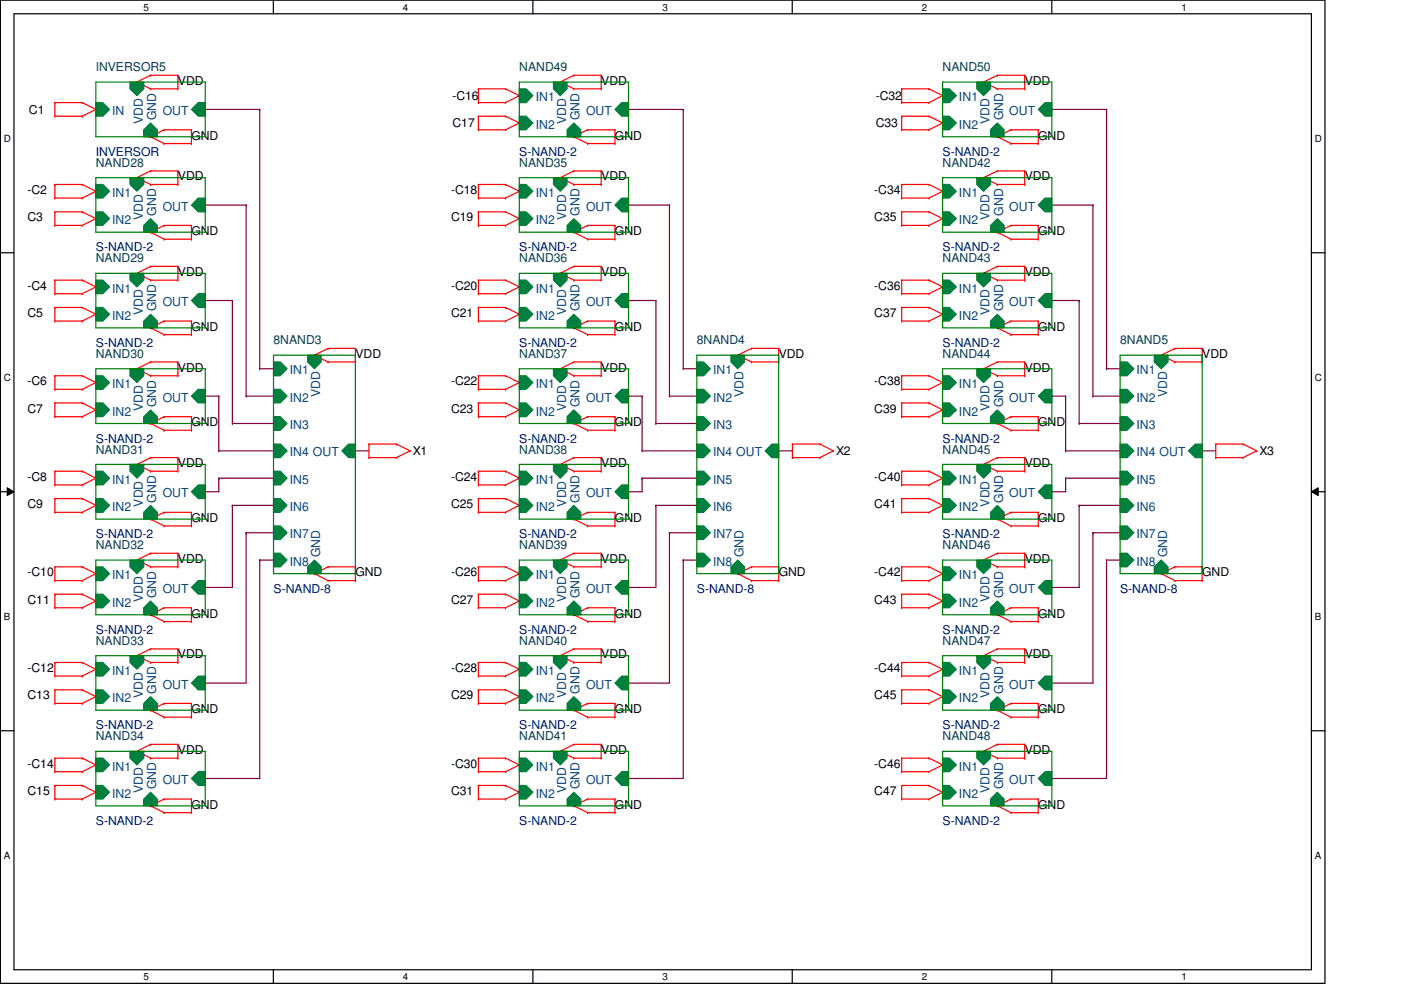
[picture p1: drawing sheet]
<svg xmlns="http://www.w3.org/2000/svg" width="297mm" height="210mm" viewBox="0 0 297 210" stroke-linecap="round" stroke-linejoin="round" font-family="sans-serif">
<defs><g id="words">
<g font-size="2.6" fill="#004040">
<text x="20.3" y="15.1">INVERSOR5</text>
<text x="110.1" y="15.1">NAND49</text>
<text x="199.9" y="15.1">NAND50</text>
<text x="20.3" y="35.3">NAND28</text>
<text x="110.1" y="35.3">NAND35</text>
<text x="199.9" y="35.3">NAND42</text>
<text x="20.3" y="55.6">NAND29</text>
<text x="110.1" y="55.6">NAND36</text>
<text x="199.9" y="55.6">NAND43</text>
<text x="20.3" y="75.9">NAND30</text>
<text x="58" y="73">8NAND3</text>
<text x="110.1" y="75.9">NAND37</text>
<text x="147.7" y="73">8NAND4</text>
<text x="199.9" y="75.9">NAND44</text>
<text x="237.5" y="73">8NAND5</text>
<text x="20.3" y="96.2">NAND31</text>
<text x="110.1" y="96.2">NAND38</text>
<text x="199.9" y="96.2">NAND45</text>
<text x="20.3" y="116.5">NAND32</text>
<text x="110.1" y="116.5">NAND39</text>
<text x="199.9" y="116.5">NAND46</text>
<text x="20.3" y="136.7">NAND33</text>
<text x="110.1" y="136.7">NAND40</text>
<text x="199.9" y="136.7">NAND47</text>
<text x="20.3" y="157">NAND34</text>
<text x="110.1" y="157">NAND41</text>
<text x="199.9" y="157">NAND48</text>
</g>
<g font-size="2.6">
<text x="37.7" y="18">VDD</text>
<text x="127.5" y="18">VDD</text>
<text x="217.3" y="18">VDD</text>
<text x="95.9" y="21.2">-C16</text>
<text x="185.7" y="21.2">-C32</text>
<text x="6.1" y="24.1">C1</text>
<text x="40.6" y="29.6">GND</text>
<text x="95.9" y="27">C17</text>
<text x="130.4" y="29.6">GND</text>
<text x="185.7" y="27">C33</text>
<text x="220.1" y="29.6">GND</text>
<text x="5.8" y="41.1">-C2</text>
<text x="37.7" y="38.3">VDD</text>
<text x="95.6" y="41.1">-C18</text>
<text x="127.5" y="38.3">VDD</text>
<text x="185.4" y="41.1">-C34</text>
<text x="217.3" y="38.3">VDD</text>
<text x="5.8" y="46.9">C3</text>
<text x="95.6" y="46.9">C19</text>
<text x="185.4" y="46.9">C35</text>
<text x="40.6" y="49.8">GND</text>
<text x="130.4" y="49.8">GND</text>
<text x="220.1" y="49.8">GND</text>
<text x="37.7" y="58.5">VDD</text>
<text x="127.5" y="58.5">VDD</text>
<text x="217.3" y="58.5">VDD</text>
<text x="5.8" y="61.4">-C4</text>
<text x="95.6" y="61.4">-C20</text>
<text x="185.4" y="61.4">-C36</text>
<text x="5.8" y="67.2">C5</text>
<text x="40.6" y="70.1">GND</text>
<text x="95.6" y="67.2">C21</text>
<text x="130.4" y="70.1">GND</text>
<text x="185.4" y="67.2">C37</text>
<text x="220.1" y="70.1">GND</text>
<text x="75.3" y="75.9">VDD</text>
<text x="165.1" y="75.9">VDD</text>
<text x="254.9" y="75.9">VDD</text>
<text x="5.8" y="81.7">-C6</text>
<text x="37.7" y="78.8">VDD</text>
<text x="95.6" y="81.7">-C22</text>
<text x="127.5" y="78.8">VDD</text>
<text x="185.4" y="81.7">-C38</text>
<text x="217.3" y="78.8">VDD</text>
<text x="5.8" y="87.5">C7</text>
<text x="95.6" y="87.5">C23</text>
<text x="185.4" y="87.5">C39</text>
<text x="40.6" y="90.4">GND</text>
<text x="130.4" y="90.4">GND</text>
<text x="220.1" y="90.4">GND</text>
<text x="5.8" y="102">-C8</text>
<text x="37.7" y="99.1">VDD</text>
<text x="87.5" y="96.5">X1</text>
<text x="95.6" y="102">-C24</text>
<text x="127.5" y="99.1">VDD</text>
<text x="177.3" y="96.5">X2</text>
<text x="185.4" y="102">-C40</text>
<text x="217.3" y="99.1">VDD</text>
<text x="267" y="96.5">X3</text>
<text x="5.8" y="107.7">C9</text>
<text x="95.6" y="107.7">C25</text>
<text x="185.4" y="107.7">C41</text>
<text x="40.6" y="110.7">GND</text>
<text x="130.4" y="110.7">GND</text>
<text x="220.1" y="110.7">GND</text>
<text x="37.7" y="119.3">VDD</text>
<text x="127.5" y="119.3">VDD</text>
<text x="217.3" y="119.3">VDD</text>
<text x="5.8" y="122.2">-C10</text>
<text x="75.3" y="122.2">GND</text>
<text x="95.6" y="122.2">-C26</text>
<text x="165.1" y="122.2">GND</text>
<text x="185.4" y="122.2">-C42</text>
<text x="254.9" y="122.2">GND</text>
<text x="5.8" y="128">C11</text>
<text x="40.6" y="130.9">GND</text>
<text x="95.6" y="128">C27</text>
<text x="130.4" y="130.9">GND</text>
<text x="185.4" y="128">C43</text>
<text x="220.1" y="130.9">GND</text>
<text x="5.8" y="142.5">-C12</text>
<text x="37.7" y="139.6">VDD</text>
<text x="95.6" y="142.5">-C28</text>
<text x="127.5" y="139.6">VDD</text>
<text x="185.4" y="142.5">-C44</text>
<text x="217.3" y="139.6">VDD</text>
<text x="5.8" y="148.3">C13</text>
<text x="95.6" y="148.3">C29</text>
<text x="185.4" y="148.3">C45</text>
<text x="40.6" y="151.2">GND</text>
<text x="130.4" y="151.2">GND</text>
<text x="220.1" y="151.2">GND</text>
<text x="37.7" y="159.9">VDD</text>
<text x="127.5" y="159.9">VDD</text>
<text x="217.3" y="159.9">VDD</text>
<text x="5.8" y="162.8">-C14</text>
<text x="95.6" y="162.8">-C30</text>
<text x="185.4" y="162.8">-C46</text>
<text x="5.8" y="168.6">C15</text>
<text x="40.6" y="171.4">GND</text>
<text x="95.6" y="168.6">C31</text>
<text x="130.4" y="171.4">GND</text>
<text x="185.4" y="168.6">C47</text>
<text x="220.1" y="171.4">GND</text>
</g>
<g font-size="2.6" fill="#004080">
<text x="113.6" y="21.5">IN1</text>
<text x="203.3" y="21.5">IN1</text>
<text x="23.8" y="24.4">IN</text>
<text x="30.3" y="26.3" transform="rotate(-90 30.3 26.3)">VDD</text>
<text x="33.1" y="25.5" transform="rotate(-90 33.1 25.5)">GND</text>
<text x="34.5" y="24.4">OUT</text>
<text x="113.6" y="27.3">IN2</text>
<text x="120" y="26.3" transform="rotate(-90 120 26.3)">VDD</text>
<text x="122.9" y="25.5" transform="rotate(-90 122.9 25.5)">GND</text>
<text x="124.2" y="24.4">OUT</text>
<text x="203.3" y="27.3">IN2</text>
<text x="209.8" y="26.3" transform="rotate(-90 209.8 26.3)">VDD</text>
<text x="212.7" y="25.5" transform="rotate(-90 212.7 25.5)">GND</text>
<text x="214" y="24.4">OUT</text>
<text x="23.8" y="41.7">IN1</text>
<text x="113.6" y="41.7">IN1</text>
<text x="203.3" y="41.7">IN1</text>
<text x="23.8" y="47.5">IN2</text>
<text x="30.3" y="46.6" transform="rotate(-90 30.3 46.6)">VDD</text>
<text x="33.1" y="45.8" transform="rotate(-90 33.1 45.8)">GND</text>
<text x="34.5" y="44.7">OUT</text>
<text x="113.6" y="47.5">IN2</text>
<text x="120" y="46.6" transform="rotate(-90 120 46.6)">VDD</text>
<text x="122.9" y="45.8" transform="rotate(-90 122.9 45.8)">GND</text>
<text x="124.2" y="44.7">OUT</text>
<text x="203.3" y="47.5">IN2</text>
<text x="209.8" y="46.6" transform="rotate(-90 209.8 46.6)">VDD</text>
<text x="212.7" y="45.8" transform="rotate(-90 212.7 45.8)">GND</text>
<text x="214" y="44.7">OUT</text>
<text x="23.8" y="62">IN1</text>
<text x="34.5" y="64.9">OUT</text>
<text x="113.6" y="62">IN1</text>
<text x="124.2" y="64.9">OUT</text>
<text x="203.3" y="62">IN1</text>
<text x="214" y="64.9">OUT</text>
<text x="23.8" y="67.8">IN2</text>
<text x="30.3" y="66.9" transform="rotate(-90 30.3 66.9)">VDD</text>
<text x="33.1" y="66" transform="rotate(-90 33.1 66)">GND</text>
<text x="113.6" y="67.8">IN2</text>
<text x="120" y="66.9" transform="rotate(-90 120 66.9)">VDD</text>
<text x="122.9" y="66" transform="rotate(-90 122.9 66)">GND</text>
<text x="203.3" y="67.8">IN2</text>
<text x="209.8" y="66.9" transform="rotate(-90 209.8 66.9)">VDD</text>
<text x="212.7" y="66" transform="rotate(-90 212.7 66)">GND</text>
<text x="23.8" y="82.3">IN1</text>
<text x="61.5" y="79.4">IN1</text>
<text x="113.6" y="82.3">IN1</text>
<text x="151.2" y="79.4">IN1</text>
<text x="203.3" y="82.3">IN1</text>
<text x="241" y="79.4">IN1</text>
<text x="23.8" y="88.1">IN2</text>
<text x="30.3" y="87.1" transform="rotate(-90 30.3 87.1)">VDD</text>
<text x="33.1" y="86.3" transform="rotate(-90 33.1 86.3)">GND</text>
<text x="34.5" y="85.2">OUT</text>
<text x="61.5" y="85.2">IN2</text>
<text x="67.9" y="84.2" transform="rotate(-90 67.9 84.2)">VDD</text>
<text x="113.6" y="88.1">IN2</text>
<text x="120" y="87.1" transform="rotate(-90 120 87.1)">VDD</text>
<text x="122.9" y="86.3" transform="rotate(-90 122.9 86.3)">GND</text>
<text x="124.2" y="85.2">OUT</text>
<text x="151.2" y="85.2">IN2</text>
<text x="157.6" y="84.2" transform="rotate(-90 157.6 84.2)">VDD</text>
<text x="203.3" y="88.1">IN2</text>
<text x="209.8" y="87.1" transform="rotate(-90 209.8 87.1)">VDD</text>
<text x="212.7" y="86.3" transform="rotate(-90 212.7 86.3)">GND</text>
<text x="214" y="85.2">OUT</text>
<text x="241" y="85.2">IN2</text>
<text x="247.4" y="84.2" transform="rotate(-90 247.4 84.2)">VDD</text>
<text x="61.5" y="91">IN3</text>
<text x="151.2" y="91">IN3</text>
<text x="241" y="91">IN3</text>
<text x="61.5" y="96.8">IN4 OUT</text>
<text x="151.2" y="96.8">IN4 OUT</text>
<text x="241" y="96.8">IN4 OUT</text>
<text x="23.8" y="102.6">IN1</text>
<text x="30.3" y="107.4" transform="rotate(-90 30.3 107.4)">VDD</text>
<text x="33.1" y="106.6" transform="rotate(-90 33.1 106.6)">GND</text>
<text x="34.5" y="105.5">OUT</text>
<text x="61.5" y="102.6">IN5</text>
<text x="113.6" y="102.6">IN1</text>
<text x="120" y="107.4" transform="rotate(-90 120 107.4)">VDD</text>
<text x="122.9" y="106.6" transform="rotate(-90 122.9 106.6)">GND</text>
<text x="124.2" y="105.5">OUT</text>
<text x="151.2" y="102.6">IN5</text>
<text x="203.3" y="102.6">IN1</text>
<text x="209.8" y="107.4" transform="rotate(-90 209.8 107.4)">VDD</text>
<text x="212.7" y="106.6" transform="rotate(-90 212.7 106.6)">GND</text>
<text x="214" y="105.5">OUT</text>
<text x="241" y="102.6">IN5</text>
<text x="23.8" y="108.3">IN2</text>
<text x="61.5" y="108.3">IN6</text>
<text x="113.6" y="108.3">IN2</text>
<text x="151.2" y="108.3">IN6</text>
<text x="203.3" y="108.3">IN2</text>
<text x="241" y="108.3">IN6</text>
<text x="61.5" y="114.1">IN7</text>
<text x="61.5" y="119.9">IN8</text>
<text x="67.9" y="118.2" transform="rotate(-90 67.9 118.2)">GND</text>
<text x="151.2" y="114.1">IN7</text>
<text x="151.2" y="119.9">IN8</text>
<text x="157.6" y="118.2" transform="rotate(-90 157.6 118.2)">GND</text>
<text x="241" y="114.1">IN7</text>
<text x="241" y="119.9">IN8</text>
<text x="247.4" y="118.2" transform="rotate(-90 247.4 118.2)">GND</text>
<text x="23.8" y="122.8">IN1</text>
<text x="34.5" y="125.7">OUT</text>
<text x="113.6" y="122.8">IN1</text>
<text x="124.2" y="125.7">OUT</text>
<text x="203.3" y="122.8">IN1</text>
<text x="214" y="125.7">OUT</text>
<text x="23.8" y="128.6">IN2</text>
<text x="30.3" y="127.7" transform="rotate(-90 30.3 127.7)">VDD</text>
<text x="33.1" y="126.9" transform="rotate(-90 33.1 126.9)">GND</text>
<text x="113.6" y="128.6">IN2</text>
<text x="120" y="127.7" transform="rotate(-90 120 127.7)">VDD</text>
<text x="122.9" y="126.9" transform="rotate(-90 122.9 126.9)">GND</text>
<text x="203.3" y="128.6">IN2</text>
<text x="209.8" y="127.7" transform="rotate(-90 209.8 127.7)">VDD</text>
<text x="212.7" y="126.9" transform="rotate(-90 212.7 126.9)">GND</text>
<text x="23.8" y="143.1">IN1</text>
<text x="113.6" y="143.1">IN1</text>
<text x="203.3" y="143.1">IN1</text>
<text x="23.8" y="148.9">IN2</text>
<text x="30.3" y="148" transform="rotate(-90 30.3 148)">VDD</text>
<text x="33.1" y="147.1" transform="rotate(-90 33.1 147.1)">GND</text>
<text x="34.5" y="146">OUT</text>
<text x="113.6" y="148.9">IN2</text>
<text x="120" y="148" transform="rotate(-90 120 148)">VDD</text>
<text x="122.9" y="147.1" transform="rotate(-90 122.9 147.1)">GND</text>
<text x="124.2" y="146">OUT</text>
<text x="203.3" y="148.9">IN2</text>
<text x="209.8" y="148" transform="rotate(-90 209.8 148)">VDD</text>
<text x="212.7" y="147.1" transform="rotate(-90 212.7 147.1)">GND</text>
<text x="214" y="146">OUT</text>
<text x="23.8" y="163.4">IN1</text>
<text x="33.1" y="167.4" transform="rotate(-90 33.1 167.4)">GND</text>
<text x="34.5" y="166.2">OUT</text>
<text x="113.6" y="163.4">IN1</text>
<text x="122.9" y="167.4" transform="rotate(-90 122.9 167.4)">GND</text>
<text x="124.2" y="166.2">OUT</text>
<text x="203.3" y="163.4">IN1</text>
<text x="212.7" y="167.4" transform="rotate(-90 212.7 167.4)">GND</text>
<text x="214" y="166.2">OUT</text>
<text x="23.8" y="169.2">IN2</text>
<text x="30.3" y="168.2" transform="rotate(-90 30.3 168.2)">VDD</text>
<text x="113.6" y="169.2">IN2</text>
<text x="120" y="168.2" transform="rotate(-90 120 168.2)">VDD</text>
<text x="203.3" y="169.2">IN2</text>
<text x="209.8" y="168.2" transform="rotate(-90 209.8 168.2)">VDD</text>
</g>
<g font-size="2.6" fill="#000080">
<text x="20.3" y="33.1">INVERSOR</text>
<text x="110.1" y="33.1">S-NAND-2</text>
<text x="199.9" y="33.1">S-NAND-2</text>
<text x="20.3" y="53.3">S-NAND-2</text>
<text x="110.1" y="53.3">S-NAND-2</text>
<text x="199.9" y="53.3">S-NAND-2</text>
<text x="20.3" y="73.6">S-NAND-2</text>
<text x="110.1" y="73.6">S-NAND-2</text>
<text x="199.9" y="73.6">S-NAND-2</text>
<text x="20.3" y="93.9">S-NAND-2</text>
<text x="110.1" y="93.9">S-NAND-2</text>
<text x="199.9" y="93.9">S-NAND-2</text>
<text x="20.3" y="114.1">S-NAND-2</text>
<text x="110.1" y="114.1">S-NAND-2</text>
<text x="199.9" y="114.1">S-NAND-2</text>
<text x="58" y="125.7">S-NAND-8</text>
<text x="147.7" y="125.7">S-NAND-8</text>
<text x="237.5" y="125.7">S-NAND-8</text>
<text x="20.3" y="134.4">S-NAND-2</text>
<text x="110.1" y="134.4">S-NAND-2</text>
<text x="199.9" y="134.4">S-NAND-2</text>
<text x="20.3" y="154.6">S-NAND-2</text>
<text x="110.1" y="154.6">S-NAND-2</text>
<text x="199.9" y="154.6">S-NAND-2</text>
<text x="20.3" y="174.9">S-NAND-2</text>
<text x="110.1" y="174.9">S-NAND-2</text>
<text x="199.9" y="174.9">S-NAND-2</text>
</g>
<g font-size="2.1">
<text x="30.4" y="2.2">5</text>
<text x="85.4" y="2.2">4</text>
<text x="140.5" y="2.2">3</text>
<text x="195.4" y="2.2">2</text>
<text x="250.5" y="2.2">1</text>
<text x=".8" y="30.1">D</text>
<text x="278.8" y="30.1">D</text>
<text x=".8" y="80.8">C</text>
<text x="278.8" y="80.8">C</text>
<text x=".8" y="131.5">B</text>
<text x="278.8" y="131.5">B</text>
<text x=".8" y="182.2">A</text>
<text x="278.8" y="182.2">A</text>
<text x="30.4" y="207.8">5</text>
<text x="85.4" y="207.8">4</text>
<text x="140.5" y="207.8">3</text>
<text x="195.4" y="207.8">2</text>
<text x="250.5" y="207.8">1</text>
</g>
</g></defs>
<path d="M.1 0h280.8v208.5h-280.8zM3 2.9h275v202.7h-275z" fill="none" stroke="#000" stroke-width=".25"/>
<g fill="#fff">
<path d="M30.4 .3h1.2v2.4h-1.2z"/>
<path d="M30.4 205.9h1.2v2.3h-1.2z"/>
</g>
<path d="M58 0v2.9M58 205.6v2.9" fill="none" stroke="#000" stroke-width=".25"/>
<g fill="#fff">
<path d="M85.4 .3h1.2v2.4h-1.2z"/>
<path d="M85.4 205.9h1.2v2.3h-1.2z"/>
</g>
<path d="M113 0v2.9M113 205.6v2.9" fill="none" stroke="#000" stroke-width=".25"/>
<g fill="#fff">
<path d="M140.5 .3h1.1v2.4h-1.1z"/>
<path d="M140.5 205.9h1.1v2.3h-1.1z"/>
</g>
<path d="M168 0v2.9M168 205.6v2.9" fill="none" stroke="#000" stroke-width=".25"/>
<g fill="#fff">
<path d="M195.4 .3h1.2v2.4h-1.2z"/>
<path d="M195.4 205.9h1.2v2.3h-1.2z"/>
</g>
<path d="M223 0v2.9M223 205.6v2.9" fill="none" stroke="#000" stroke-width=".25"/>
<g fill="#fff">
<path d="M250.5 .3h1.1v2.4h-1.1z"/>
<path d="M250.5 205.9h1.1v2.3h-1.1z"/>
<path d="M.8 28.2h1.5v2.4h-1.5z"/>
<path d="M278.8 28.2h1.4v2.4h-1.4z"/>
<path d="M.8 78.9h1.5v2.3h-1.5z"/>
<path d="M278.8 78.9h1.4v2.3h-1.4z"/>
</g>
<path d="M.1 53.6h2.9M278 53.6h2.9" fill="none" stroke="#000" stroke-width=".25"/>
<g fill="#fff">
<path d="M.8 129.6h1.4v2.3h-1.4z"/>
<path d="M278.8 129.6h1.3v2.3h-1.3z"/>
</g>
<path d="M.1 104.3h2.9M278 104.3h2.9" fill="none" stroke="#000" stroke-width=".25"/>
<path d="M1.5 103.4l1.5 .9-1.5 .8zM278 104.3l1.5-.9v1.7z" fill="#000"/>
<path d="M1.5 103.4l1.5 .9-1.5 .8zM278 104.3l1.5-.9v1.7z" fill="none" stroke="#000" stroke-width=".21"/>
<g fill="#fff">
<path d="M.8 180.3h1.4v2.3h-1.4z"/>
<path d="M278.8 180.3h1.3v2.3h-1.3z"/>
</g>
<path d="M.1 154.9h2.9M278 154.9h2.9" fill="none" stroke="#000" stroke-width=".25"/>
<g fill="none" stroke="#800040" stroke-width=".25">
<path d="M43.5 23.2h.1M43.5 23.2h11.6M55.1 23.2h.1M55.1 23.2v55M133.3 23.2h.1M133.3 23.2h11.6M144.9 23.2h.1M144.9 23.2v55M223 23.2h.1M223 23.2h11.6M234.6 23.2h.1M234.6 23.2v55"/>
<path d="M43.5 43.5h.1M43.5 43.5h8.7M52.2 43.5h.1M52.2 43.5v40.5M133.3 43.5h.1M133.3 43.5h8.6M141.9 43.5h.1M141.9 43.5v40.5M223 43.5h.1M223 43.5h8.7M231.7 43.5h.1M231.7 43.5v40.5"/>
<path d="M43.5 63.7h.1M43.5 63.7h5.8M49.3 63.7h.1M49.3 63.7v26.1M55.1 78.2h.1M55.1 78.2h2.9M133.3 63.7h.1M133.3 63.7h5.8M139.1 63.7h.1M139.1 63.7v26.1M144.9 78.2h.1M144.9 78.2h2.8"/>
<path d="M223 63.7h.1M223 63.7h5.8M228.8 63.7h.1M228.8 63.7v26.1M234.6 78.2h.1M234.6 78.2h2.9M43.5 84h.1M43.5 84h2.9M46.4 84h.1M46.4 95.6h.1M46.4 84v11.6M46.4 95.6h11.6"/>
<path d="M49.3 89.8h.1M49.3 89.8h8.7M52.2 84h.1M52.2 84h5.8M75.3 95.6h.1M75.3 95.6h2.9M133.3 84h.1M133.3 84h2.8M136.1 84h.1M136.1 95.6h.1M136.1 95.6h11.6M136.1 84v11.6"/>
<path d="M139.1 89.8h.1M139.1 89.8h8.6M141.9 84h.1M141.9 84h5.8M165.1 95.6h.1M165.1 95.6h2.9M223 84h.1M223 84h2.9M225.9 84h.1M225.9 95.6h.1M225.9 95.6h11.6M225.9 84v11.6"/>
<path d="M228.8 89.8h.1M228.8 89.8h8.7M231.7 84h.1M231.7 84h5.8M254.9 95.6h.1M254.9 95.6h2.9M43.5 104.3h.1M46.4 101.4h.1M46.4 101.4v2.9h-2.9M46.4 101.4h11.6M49.3 107.1h.1M49.3 107.1v17.4h-5.8"/>
<path d="M49.3 107.1h8.7M52.2 112.9h.1M52.2 112.9v31.9h-8.7M52.2 112.9h5.8M55.1 118.7h.1M55.1 118.7v46.4h-11.6M55.1 118.7h2.9M133.3 104.3h.1M136.1 101.4h.1M136.1 101.4v2.9h-2.8M136.1 101.4h11.6M139.1 107.1h.1"/>
<path d="M139.1 107.1v17.4h-5.8M139.1 107.1h8.6M141.9 112.9h.1M141.9 112.9v31.9h-8.6M141.9 112.9h5.8M144.9 118.7h.1M144.9 118.7v46.4h-11.6M144.9 118.7h2.8M223 104.3h.1M225.9 101.4h.1M225.9 101.4v2.9h-2.9M225.9 101.4h11.6"/>
<path d="M228.8 107.1h.1M228.8 107.1v17.4h-5.8M228.8 107.1h8.7M231.7 112.9h.1M231.7 112.9v31.9h-8.7M231.7 112.9h5.8M234.6 118.7h.1M234.6 118.7v46.4h-11.6M234.6 118.7h2.9M43.5 124.5h.1M133.3 124.5h.1M223 124.5h.1"/>
<path d="M43.5 144.8h.1M133.3 144.8h.1M223 144.8h.1M43.5 165.1h.1M133.3 165.1h.1M223 165.1h.1"/>
</g>
<g fill="none" stroke="#f00" stroke-width=".25">
<path d="M29 17.4h.1M29 17.4l2.9 1.4M31.9 18.8h.1M31.9 16h.1M31.9 18.8h5.8M31.9 16l-2.9 1.4M31.9 16h5.8M37.7 16h.1M37.7 18.8h.1M37.7 16v2.8M101.4 18.8h.1M101.4 18.8h5.8"/>
<path d="M101.4 18.8v3M107.2 18.8h.1M107.2 18.8l2.9 1.5M118.8 17.4h.1M118.8 17.4l2.9 1.4M121.7 18.8h.1M121.7 16h.1M121.7 18.8h5.8M121.7 16h5.8M121.7 16l-2.9 1.4M127.5 16h.1M127.5 18.8h.1"/>
<path d="M127.5 16v2.8M191.2 18.8h.1M191.2 18.8h5.8M191.2 18.8v3M197 18.8h.1M197 18.8l2.9 1.5M208.5 17.4h.1M208.5 17.4l3 1.4M211.5 18.8h.1M211.5 16h.1M211.5 18.8h5.8M211.5 16h5.8"/>
<path d="M211.5 16l-3 1.4M217.3 16h.1M217.3 18.8h.1M217.3 16v2.8M11.6 39.1h.1M11.6 24.6h.1M11.6 21.8h.1M11.6 39.1h5.8M11.6 21.8v2.8M11.6 39.1v2.9M11.6 21.8h5.8M11.6 24.6h5.8"/>
<path d="M17.4 39.1h.1M17.4 21.8h.1M17.4 24.6h.1M17.4 39.1l2.9 1.5M17.4 21.8l2.9 1.4M20.3 23.2h.1M20.3 23.2l-2.9 1.4M29 37.7h.1M29 37.7l2.9 1.4M31.9 39.1h.1M31.9 36.2h.1M31.9 29h.1"/>
<path d="M31.9 39.1h5.8M31.9 36.2l-2.9 1.5M31.9 36.2h5.8M31.9 29l2.9 1.4M34.8 30.4h.1M34.8 27.5h.1M34.8 30.4h5.8M34.8 27.5l-2.9 1.5M34.8 27.5h5.8M37.7 36.2h.1M37.7 39.1h.1M37.7 36.2v2.9"/>
<path d="M40.6 27.5h.1M40.6 30.4h.1M40.6 27.5v2.9M101.4 39.1h.1M101.4 21.8h.1M101.4 27.5h.1M101.4 24.6h.1M101.4 39.1h5.8M101.4 27.5h5.8M101.4 21.8h5.8M101.4 24.6h5.8M101.4 24.6v2.9"/>
<path d="M101.4 39.1v2.9M107.2 39.1h.1M107.2 21.8h.1M107.2 24.6h.1M107.2 27.5h.1M107.2 39.1l2.9 1.5M107.2 24.6l2.9 1.5M110.1 20.3h.1M110.1 26.1h.1M110.1 20.3l-2.9 1.5M110.1 26.1l-2.9 1.4M118.8 37.7h.1"/>
<path d="M118.8 37.7l2.9 1.4M121.7 39.1h.1M121.7 36.2h.1M121.7 29h.1M121.7 39.1h5.8M121.7 36.2h5.8M121.7 36.2l-2.9 1.5M121.7 29l2.9 1.4M124.6 30.4h.1M124.6 27.5h.1M124.6 30.4h5.8M124.6 27.5h5.8"/>
<path d="M124.6 27.5l-2.9 1.5M127.5 36.2h.1M127.5 39.1h.1M127.5 36.2v2.9M130.4 27.5h.1M130.4 30.4h.1M130.4 27.5v2.9M191.2 39.1h.1M191.2 21.8h.1M191.2 27.5h.1M191.2 24.6h.1M191.2 39.1h5.8"/>
<path d="M191.2 27.5h5.8M191.2 21.8h5.8M191.2 24.6h5.8M191.2 24.6v2.9M191.2 39.1v2.9M197 39.1h.1M197 21.8h.1M197 24.6h.1M197 27.5h.1M197 39.1l2.9 1.5M197 24.6l2.9 1.5M199.9 20.3h.1"/>
<path d="M199.9 26.1h.1M199.9 20.3l-2.9 1.5M199.9 26.1l-2.9 1.4M208.5 37.7h.1M208.5 37.7l3 1.4M211.5 39.1h.1M211.5 36.2h.1M211.5 29h.1M211.5 39.1h5.8M211.5 36.2h5.8M211.5 36.2l-3 1.5M211.5 29l2.8 1.4"/>
<path d="M214.3 30.4h.1M214.3 27.5h.1M214.3 30.4h5.8M214.3 27.5h5.8M214.3 27.5l-2.8 1.5M217.3 36.2h.1M217.3 39.1h.1M217.3 36.2v2.9M220.1 27.5h.1M220.1 30.4h.1M220.1 27.5v2.9M11.6 42h.1"/>
<path d="M11.6 47.8h.1M11.6 44.9h.1M11.6 59.4h.1M11.6 47.8h5.8M11.6 42h5.8M11.6 44.9v2.9M11.6 59.4v2.9M11.6 44.9h5.8M11.6 59.4h5.8M17.4 42h.1M17.4 44.9h.1M17.4 47.8h.1"/>
<path d="M17.4 59.4h.1M17.4 44.9l2.9 1.5M17.4 59.4l2.9 1.4M20.3 40.6h.1M20.3 46.4h.1M20.3 40.6l-2.9 1.4M20.3 46.4l-2.9 1.4M29 58h.1M29 58l2.9 1.4M31.9 49.2h.1M31.9 59.4h.1M31.9 56.5h.1"/>
<path d="M31.9 49.2l2.9 1.5M31.9 59.4h5.8M31.9 56.5l-2.9 1.5M31.9 56.5h5.8M34.8 50.7h.1M34.8 47.8h.1M34.8 50.7h5.8M34.8 47.8l-2.9 1.4M34.8 47.8h5.8M37.7 56.5h.1M37.7 59.4h.1M37.7 56.5v2.9"/>
<path d="M40.6 47.8h.1M40.6 50.7h.1M40.6 47.8v2.9M101.4 42h.1M101.4 47.8h.1M101.4 44.9h.1M101.4 59.4h.1M101.4 47.8h5.8M101.4 42h5.8M101.4 44.9h5.8M101.4 59.4h5.8M101.4 44.9v2.9"/>
<path d="M101.4 59.4v2.9M107.2 42h.1M107.2 44.9h.1M107.2 47.8h.1M107.2 59.4h.1M107.2 44.9l2.9 1.5M107.2 59.4l2.9 1.4M110.1 40.6h.1M110.1 46.4h.1M110.1 40.6l-2.9 1.4M110.1 46.4l-2.9 1.4M118.8 58h.1"/>
<path d="M118.8 58l2.9 1.4M121.7 49.2h.1M121.7 59.4h.1M121.7 56.5h.1M121.7 59.4h5.8M121.7 56.5h5.8M121.7 49.2l2.9 1.5M121.7 56.5l-2.9 1.5M124.6 50.7h.1M124.6 47.8h.1M124.6 50.7h5.8M124.6 47.8h5.8"/>
<path d="M124.6 47.8l-2.9 1.4M127.5 56.5h.1M127.5 59.4h.1M127.5 56.5v2.9M130.4 47.8h.1M130.4 50.7h.1M130.4 47.8v2.9M191.2 42h.1M191.2 47.8h.1M191.2 44.9h.1M191.2 59.4h.1M191.2 47.8h5.8"/>
<path d="M191.2 42h5.8M191.2 44.9h5.8M191.2 59.4h5.8M191.2 44.9v2.9M191.2 59.4v2.9M197 42h.1M197 44.9h.1M197 47.8h.1M197 59.4h.1M197 44.9l2.9 1.5M197 59.4l2.9 1.4M199.9 40.6h.1"/>
<path d="M199.9 46.4h.1M199.9 40.6l-2.9 1.4M199.9 46.4l-2.9 1.4M208.5 58h.1M208.5 58l3 1.4M211.5 49.2h.1M211.5 59.4h.1M211.5 56.5h.1M211.5 59.4h5.8M211.5 56.5h5.8M211.5 49.2l2.8 1.5M211.5 56.5l-3 1.5"/>
<path d="M214.3 50.7h.1M214.3 47.8h.1M214.3 50.7h5.8M214.3 47.8h5.8M214.3 47.8l-2.8 1.4M217.3 56.5h.1M217.3 59.4h.1M217.3 56.5v2.9M220.1 47.8h.1M220.1 50.7h.1M220.1 47.8v2.9M11.6 62.3h.1"/>
<path d="M11.6 68.1h.1M11.6 65.2h.1M11.6 79.7h.1M11.6 65.2v2.9M11.6 79.7v2.8M11.6 68.1h5.8M11.6 62.3h5.8M11.6 65.2h5.8M11.6 79.7h5.8M17.4 62.3h.1M17.4 65.2h.1M17.4 68.1h.1"/>
<path d="M17.4 79.7h.1M17.4 65.2l2.9 1.4M17.4 79.7l2.9 1.4M20.3 60.8h.1M20.3 66.6h.1M20.3 60.8l-2.9 1.5M20.3 66.6l-2.9 1.5M29 78.2h.1M29 78.2l2.9 1.5M31.9 69.5h.1M31.9 79.7h.1M31.9 76.8h.1"/>
<path d="M31.9 69.5l2.9 1.5M31.9 79.7h5.8M31.9 76.8l-2.9 1.4M31.9 76.8h5.8M34.8 71h.1M34.8 68.1h.1M34.8 71h5.8M34.8 68.1l-2.9 1.4M34.8 68.1h5.8M37.7 76.8h.1M37.7 79.7h.1M37.7 76.8v2.9"/>
<path d="M40.6 68.1h.1M40.6 71h.1M40.6 68.1v2.9M66.7 75.3h.1M66.7 75.3l2.8 1.5M69.5 76.8h.1M69.5 73.9h.1M69.5 76.8h5.8M69.5 73.9l-2.8 1.4M69.5 73.9h5.8M75.3 73.9h.1M75.3 76.8h.1"/>
<path d="M75.3 73.9v2.9M101.4 62.3h.1M101.4 68.1h.1M101.4 65.2h.1M101.4 79.7h.1M101.4 68.1h5.8M101.4 62.3h5.8M101.4 65.2h5.8M101.4 79.7h5.8M101.4 65.2v2.9M101.4 79.7v2.8M107.2 62.3h.1"/>
<path d="M107.2 65.2h.1M107.2 68.1h.1M107.2 79.7h.1M107.2 65.2l2.9 1.4M107.2 79.7l2.9 1.4M110.1 60.8h.1M110.1 66.6h.1M110.1 60.8l-2.9 1.5M110.1 66.6l-2.9 1.5M118.8 78.2h.1M118.8 78.2l2.9 1.5M121.7 69.5h.1"/>
<path d="M121.7 79.7h.1M121.7 76.8h.1M121.7 79.7h5.8M121.7 76.8h5.8M121.7 69.5l2.9 1.5M121.7 76.8l-2.9 1.4M124.6 71h.1M124.6 68.1h.1M124.6 71h5.8M124.6 68.1h5.8M124.6 68.1l-2.9 1.4M127.5 76.8h.1"/>
<path d="M127.5 79.7h.1M127.5 76.8v2.9M130.4 68.1h.1M130.4 71h.1M130.4 68.1v2.9M156.4 75.3h.1M156.4 75.3l2.9 1.5M159.3 76.8h.1M159.3 73.9h.1M159.3 76.8h5.8M159.3 73.9h5.8M159.3 73.9l-2.9 1.4"/>
<path d="M165.1 73.9h.1M165.1 76.8h.1M165.1 73.9v2.9M191.2 62.3h.1M191.2 68.1h.1M191.2 65.2h.1M191.2 79.7h.1M191.2 68.1h5.8M191.2 62.3h5.8M191.2 65.2h5.8M191.2 79.7h5.8M191.2 65.2v2.9"/>
<path d="M191.2 79.7v2.8M197 62.3h.1M197 65.2h.1M197 68.1h.1M197 79.7h.1M197 65.2l2.9 1.4M197 79.7l2.9 1.4M199.9 60.8h.1M199.9 66.6h.1M199.9 60.8l-2.9 1.5M199.9 66.6l-2.9 1.5M208.5 78.2h.1"/>
<path d="M208.5 78.2l3 1.5M211.5 69.5h.1M211.5 79.7h.1M211.5 76.8h.1M211.5 79.7h5.8M211.5 76.8h5.8M211.5 69.5l2.8 1.5M211.5 76.8l-3 1.4M214.3 71h.1M214.3 68.1h.1M214.3 71h5.8M214.3 68.1h5.8"/>
<path d="M214.3 68.1l-2.8 1.4M217.3 76.8h.1M217.3 79.7h.1M217.3 76.8v2.9M220.1 68.1h.1M220.1 71h.1M220.1 68.1v2.9M246.2 75.3h.1M246.2 75.3l2.9 1.5M249.1 76.8h.1M249.1 73.9h.1M249.1 76.8h5.8"/>
<path d="M249.1 73.9h5.8M249.1 73.9l-2.9 1.4M254.9 73.9h.1M254.9 76.8h.1M254.9 73.9v2.9M11.6 82.5h.1M11.6 88.3h.1M11.6 85.4h.1M11.6 99.9h.1M11.6 85.4v2.9M11.6 99.9v2.9M11.6 88.3h5.8"/>
<path d="M11.6 82.5h5.8M11.6 85.4h5.8M11.6 99.9h5.8M17.4 82.5h.1M17.4 85.4h.1M17.4 88.3h.1M17.4 99.9h.1M17.4 85.4l2.9 1.5M17.4 99.9l2.9 1.5M20.3 81.1h.1M20.3 86.9h.1M20.3 81.1l-2.9 1.4"/>
<path d="M20.3 86.9l-2.9 1.4M29 98.5h.1M29 98.5l2.9 1.4M31.9 89.8h.1M31.9 99.9h.1M31.9 97h.1M31.9 89.8l2.9 1.4M31.9 99.9h5.8M31.9 97l-2.9 1.5M31.9 97h5.8M34.8 91.2h.1M34.8 88.3h.1"/>
<path d="M34.8 91.2h5.8M34.8 88.3l-2.9 1.5M34.8 88.3h5.8M37.7 97h.1M37.7 99.9h.1M37.7 97v2.9M40.6 88.3h.1M40.6 91.2h.1M40.6 88.3v2.9M78.2 97h.1M78.2 94.1h.1M78.2 97h5.8"/>
<path d="M78.2 94.1h5.8M78.2 94.1v2.9M84 94.1h.1M84 97h.1M84 94.1l2.9 1.5M86.9 95.6h.1M86.9 95.6l-2.9 1.4M101.4 82.5h.1M101.4 88.3h.1M101.4 85.4h.1M101.4 99.9h.1M101.4 88.3h5.8"/>
<path d="M101.4 82.5h5.8M101.4 85.4h5.8M101.4 99.9h5.8M101.4 85.4v2.9M101.4 99.9v2.9M107.2 82.5h.1M107.2 85.4h.1M107.2 88.3h.1M107.2 99.9h.1M107.2 85.4l2.9 1.5M107.2 99.9l2.9 1.5M110.1 81.1h.1"/>
<path d="M110.1 86.9h.1M110.1 81.1l-2.9 1.4M110.1 86.9l-2.9 1.4M118.8 98.5h.1M118.8 98.5l2.9 1.4M121.7 89.8h.1M121.7 99.9h.1M121.7 97h.1M121.7 99.9h5.8M121.7 97h5.8M121.7 89.8l2.9 1.4M121.7 97l-2.9 1.5"/>
<path d="M124.6 91.2h.1M124.6 88.3h.1M124.6 91.2h5.8M124.6 88.3h5.8M124.6 88.3l-2.9 1.5M127.5 97h.1M127.5 99.9h.1M127.5 97v2.9M130.4 88.3h.1M130.4 91.2h.1M130.4 88.3v2.9M168 97h.1"/>
<path d="M168 94.1h.1M168 97h5.8M168 94.1h5.8M168 94.1v2.9M173.8 94.1h.1M173.8 97h.1M173.8 94.1l2.9 1.5M176.7 95.6h.1M176.7 95.6l-2.9 1.4M191.2 82.5h.1M191.2 88.3h.1M191.2 85.4h.1"/>
<path d="M191.2 99.9h.1M191.2 88.3h5.8M191.2 82.5h5.8M191.2 85.4h5.8M191.2 99.9h5.8M191.2 85.4v2.9M191.2 99.9v2.9M197 82.5h.1M197 85.4h.1M197 88.3h.1M197 99.9h.1M197 85.4l2.9 1.5"/>
<path d="M197 99.9l2.9 1.5M199.9 81.1h.1M199.9 86.9h.1M199.9 81.1l-2.9 1.4M199.9 86.9l-2.9 1.4M208.5 98.5h.1M208.5 98.5l3 1.4M211.5 89.8h.1M211.5 99.9h.1M211.5 97h.1M211.5 99.9h5.8M211.5 97h5.8"/>
<path d="M211.5 89.8l2.8 1.4M211.5 97l-3 1.5M214.3 91.2h.1M214.3 88.3h.1M214.3 91.2h5.8M214.3 88.3h5.8M214.3 88.3l-2.8 1.5M217.3 97h.1M217.3 99.9h.1M217.3 97v2.9M220.1 88.3h.1M220.1 91.2h.1"/>
<path d="M220.1 88.3v2.9M257.8 97h.1M257.8 94.1h.1M257.8 97h5.8M257.8 94.1h5.8M257.8 94.1v2.9M263.6 94.1h.1M263.6 97h.1M263.6 94.1l2.8 1.5M266.4 95.6h.1M266.4 95.6l-2.8 1.4M11.6 102.8h.1"/>
<path d="M11.6 108.6h.1M11.6 105.7h.1M11.6 105.7v2.9M11.6 108.6h5.8M11.6 102.8h5.8M11.6 105.7h5.8M17.4 102.8h.1M17.4 105.7h.1M17.4 108.6h.1M17.4 105.7l2.9 1.4M20.3 101.4h.1M20.3 107.1h.1"/>
<path d="M20.3 101.4l-2.9 1.4M20.3 107.1l-2.9 1.5M29 118.7h.1M29 118.7l2.9 1.5M31.9 110.1h.1M31.9 117.3h.1M31.9 110.1l2.9 1.4M31.9 117.3l-2.9 1.4M31.9 117.3h5.8M34.8 111.5h.1M34.8 108.6h.1M34.8 111.5h5.8"/>
<path d="M34.8 108.6l-2.9 1.5M34.8 108.6h5.8M37.7 117.3h.1M37.7 117.3v2.9M40.6 108.6h.1M40.6 111.5h.1M40.6 108.6v2.9M101.4 102.8h.1M101.4 108.6h.1M101.4 105.7h.1M101.4 108.6h5.8M101.4 102.8h5.8"/>
<path d="M101.4 105.7h5.8M101.4 105.7v2.9M107.2 102.8h.1M107.2 105.7h.1M107.2 108.6h.1M107.2 105.7l2.9 1.4M110.1 101.4h.1M110.1 107.1h.1M110.1 101.4l-2.9 1.4M110.1 107.1l-2.9 1.5M118.8 118.7h.1M118.8 118.7l2.9 1.5"/>
<path d="M121.7 110.1h.1M121.7 117.3h.1M121.7 117.3h5.8M121.7 110.1l2.9 1.4M121.7 117.3l-2.9 1.4M124.6 111.5h.1M124.6 108.6h.1M124.6 111.5h5.8M124.6 108.6h5.8M124.6 108.6l-2.9 1.5M127.5 117.3h.1M127.5 117.3v2.9"/>
<path d="M130.4 108.6h.1M130.4 111.5h.1M130.4 108.6v2.9M191.2 102.8h.1M191.2 108.6h.1M191.2 105.7h.1M191.2 108.6h5.8M191.2 102.8h5.8M191.2 105.7h5.8M191.2 105.7v2.9M197 102.8h.1M197 105.7h.1"/>
<path d="M197 108.6h.1M197 105.7l2.9 1.4M199.9 101.4h.1M199.9 107.1h.1M199.9 101.4l-2.9 1.4M199.9 107.1l-2.9 1.5M208.5 118.7h.1M208.5 118.7l3 1.5M211.5 110.1h.1M211.5 117.3h.1M211.5 117.3h5.8M211.5 110.1l2.8 1.4"/>
<path d="M211.5 117.3l-3 1.4M214.3 111.5h.1M214.3 108.6h.1M214.3 111.5h5.8M214.3 108.6h5.8M214.3 108.6l-2.8 1.5M217.3 117.3h.1M217.3 117.3v2.9M220.1 108.6h.1M220.1 111.5h.1M220.1 108.6v2.9M11.6 123.1h.1"/>
<path d="M11.6 120.2h.1M11.6 128.9h.1M11.6 126h.1M11.6 120.2v2.9M11.6 126v2.9M11.6 120.2h5.8M11.6 128.9h5.8M11.6 123.1h5.8M11.6 126h5.8M17.4 120.2h.1M17.4 123.1h.1M17.4 126h.1"/>
<path d="M17.4 128.9h.1M17.4 120.2l2.9 1.4M17.4 126l2.9 1.4M20.3 121.6h.1M20.3 127.4h.1M20.3 121.6l-2.9 1.5M20.3 127.4l-2.9 1.5M29 139h.1M29 139l2.9 1.5M31.9 120.2h.1M31.9 130.3h.1M31.9 137.6h.1"/>
<path d="M31.9 120.2h5.8M31.9 130.3l2.9 1.5M31.9 137.6l-2.9 1.4M31.9 137.6h5.8M34.8 131.8h.1M34.8 128.9h.1M34.8 131.8h5.8M34.8 128.9l-2.9 1.4M34.8 128.9h5.8M37.7 120.2h.1M37.7 137.6h.1M37.7 137.6v2.9"/>
<path d="M40.6 128.9h.1M40.6 131.8h.1M40.6 128.9v2.9M66.7 121.6h.1M66.7 121.6l2.8 1.5M69.5 123.1h.1M69.5 120.2h.1M69.5 120.2h5.8M69.5 123.1h5.8M69.5 120.2l-2.8 1.4M75.3 120.2h.1M75.3 123.1h.1"/>
<path d="M75.3 120.2v2.9M101.4 123.1h.1M101.4 120.2h.1M101.4 128.9h.1M101.4 126h.1M101.4 120.2h5.8M101.4 128.9h5.8M101.4 123.1h5.8M101.4 126h5.8M101.4 120.2v2.9M101.4 126v2.9M107.2 120.2h.1"/>
<path d="M107.2 123.1h.1M107.2 126h.1M107.2 128.9h.1M107.2 120.2l2.9 1.4M107.2 126l2.9 1.4M110.1 121.6h.1M110.1 127.4h.1M110.1 121.6l-2.9 1.5M110.1 127.4l-2.9 1.5M118.8 139h.1M118.8 139l2.9 1.5M121.7 120.2h.1"/>
<path d="M121.7 130.3h.1M121.7 137.6h.1M121.7 120.2h5.8M121.7 137.6h5.8M121.7 130.3l2.9 1.5M121.7 137.6l-2.9 1.4M124.6 131.8h.1M124.6 128.9h.1M124.6 131.8h5.8M124.6 128.9h5.8M124.6 128.9l-2.9 1.4M127.5 120.2h.1"/>
<path d="M127.5 137.6h.1M127.5 137.6v2.9M130.4 128.9h.1M130.4 131.8h.1M130.4 128.9v2.9M156.4 121.6h.1M156.4 121.6l2.9 1.5M159.3 123.1h.1M159.3 120.2h.1M159.3 120.2h5.8M159.3 123.1h5.8M159.3 120.2l-2.9 1.4"/>
<path d="M165.1 120.2h.1M165.1 123.1h.1M165.1 120.2v2.9M191.2 123.1h.1M191.2 120.2h.1M191.2 128.9h.1M191.2 126h.1M191.2 120.2h5.8M191.2 128.9h5.8M191.2 123.1h5.8M191.2 126h5.8M191.2 120.2v2.9"/>
<path d="M191.2 126v2.9M197 120.2h.1M197 123.1h.1M197 126h.1M197 128.9h.1M197 120.2l2.9 1.4M197 126l2.9 1.4M199.9 121.6h.1M199.9 127.4h.1M199.9 121.6l-2.9 1.5M199.9 127.4l-2.9 1.5M208.5 139h.1"/>
<path d="M208.5 139l3 1.5M211.5 120.2h.1M211.5 130.3h.1M211.5 137.6h.1M211.5 120.2h5.8M211.5 137.6h5.8M211.5 130.3l2.8 1.5M211.5 137.6l-3 1.4M214.3 131.8h.1M214.3 128.9h.1M214.3 131.8h5.8M214.3 128.9h5.8"/>
<path d="M214.3 128.9l-2.8 1.4M217.3 120.2h.1M217.3 137.6h.1M217.3 137.6v2.9M220.1 128.9h.1M220.1 131.8h.1M220.1 128.9v2.9M246.2 121.6h.1M246.2 121.6l2.9 1.5M249.1 123.1h.1M249.1 120.2h.1M249.1 120.2h5.8"/>
<path d="M249.1 123.1h5.8M249.1 120.2l-2.9 1.4M254.9 120.2h.1M254.9 123.1h.1M254.9 120.2v2.9M11.6 143.3h.1M11.6 140.5h.1M11.6 149.1h.1M11.6 146.3h.1M11.6 140.5v2.8M11.6 146.3v2.8M11.6 140.5h5.8"/>
<path d="M11.6 149.1h5.8M11.6 143.3h5.8M11.6 146.3h5.8M17.4 140.5h.1M17.4 143.3h.1M17.4 146.3h.1M17.4 149.1h.1M17.4 140.5l2.9 1.4M17.4 146.3l2.9 1.4M20.3 141.9h.1M20.3 147.7h.1M20.3 141.9l-2.9 1.4"/>
<path d="M20.3 147.7l-2.9 1.4M29 159.3h.1M29 159.3l2.9 1.4M31.9 140.5h.1M31.9 150.6h.1M31.9 157.8h.1M31.9 140.5h5.8M31.9 150.6l2.9 1.5M31.9 157.8l-2.9 1.5M31.9 157.8h5.8M34.8 152.1h.1M34.8 149.1h.1"/>
<path d="M34.8 152.1h5.8M34.8 149.1l-2.9 1.5M34.8 149.1h5.8M37.7 140.5h.1M37.7 157.8h.1M37.7 157.8v2.9M40.6 149.1h.1M40.6 152.1h.1M40.6 149.1v3M101.4 143.3h.1M101.4 140.5h.1M101.4 149.1h.1"/>
<path d="M101.4 146.3h.1M101.4 140.5h5.8M101.4 149.1h5.8M101.4 143.3h5.8M101.4 146.3h5.8M101.4 140.5v2.8M101.4 146.3v2.8M107.2 140.5h.1M107.2 143.3h.1M107.2 146.3h.1M107.2 149.1h.1M107.2 140.5l2.9 1.4"/>
<path d="M107.2 146.3l2.9 1.4M110.1 141.9h.1M110.1 147.7h.1M110.1 141.9l-2.9 1.4M110.1 147.7l-2.9 1.4M118.8 159.3h.1M118.8 159.3l2.9 1.4M121.7 140.5h.1M121.7 150.6h.1M121.7 157.8h.1M121.7 140.5h5.8M121.7 157.8h5.8"/>
<path d="M121.7 150.6l2.9 1.5M121.7 157.8l-2.9 1.5M124.6 152.1h.1M124.6 149.1h.1M124.6 152.1h5.8M124.6 149.1h5.8M124.6 149.1l-2.9 1.5M127.5 140.5h.1M127.5 157.8h.1M127.5 157.8v2.9M130.4 149.1h.1M130.4 152.1h.1"/>
<path d="M130.4 149.1v3M191.2 143.3h.1M191.2 140.5h.1M191.2 149.1h.1M191.2 146.3h.1M191.2 140.5h5.8M191.2 149.1h5.8M191.2 143.3h5.8M191.2 146.3h5.8M191.2 140.5v2.8M191.2 146.3v2.8M197 140.5h.1"/>
<path d="M197 143.3h.1M197 146.3h.1M197 149.1h.1M197 140.5l2.9 1.4M197 146.3l2.9 1.4M199.9 141.9h.1M199.9 147.7h.1M199.9 141.9l-2.9 1.4M199.9 147.7l-2.9 1.4M208.5 159.3h.1M208.5 159.3l3 1.4M211.5 140.5h.1"/>
<path d="M211.5 150.6h.1M211.5 157.8h.1M211.5 140.5h5.8M211.5 157.8h5.8M211.5 150.6l2.8 1.5M211.5 157.8l-3 1.5M214.3 152.1h.1M214.3 149.1h.1M214.3 152.1h5.8M214.3 149.1h5.8M214.3 149.1l-2.8 1.5M217.3 140.5h.1"/>
<path d="M217.3 157.8h.1M217.3 157.8v2.9M220.1 149.1h.1M220.1 152.1h.1M220.1 149.1v3M11.6 163.6h.1M11.6 160.7h.1M11.6 169.4h.1M11.6 166.5h.1M11.6 160.7v2.9M11.6 166.5v2.9M11.6 160.7h5.8"/>
<path d="M11.6 169.4h5.8M11.6 163.6h5.8M11.6 166.5h5.8M17.4 160.7h.1M17.4 163.6h.1M17.4 166.5h.1M17.4 169.4h.1M17.4 160.7l2.9 1.5M17.4 166.5l2.9 1.5M20.3 162.2h.1M20.3 168h.1M20.3 162.2l-2.9 1.4"/>
<path d="M20.3 168l-2.9 1.4M31.9 160.7h.1M31.9 170.9h.1M31.9 160.7h5.8M31.9 170.9l2.9 1.4M34.8 172.3h.1M34.8 169.4h.1M34.8 172.3h5.8M34.8 169.4l-2.9 1.5M34.8 169.4h5.8M37.7 160.7h.1M40.6 169.4h.1"/>
<path d="M40.6 172.3h.1M40.6 169.4v2.9M101.4 163.6h.1M101.4 160.7h.1M101.4 169.4h.1M101.4 166.5h.1M101.4 160.7h5.8M101.4 169.4h5.8M101.4 163.6h5.8M101.4 166.5h5.8M101.4 160.7v2.9M101.4 166.5v2.9"/>
<path d="M107.2 160.7h.1M107.2 163.6h.1M107.2 166.5h.1M107.2 169.4h.1M107.2 160.7l2.9 1.5M107.2 166.5l2.9 1.5M110.1 162.2h.1M110.1 168h.1M110.1 162.2l-2.9 1.4M110.1 168l-2.9 1.4M121.7 160.7h.1M121.7 170.9h.1"/>
<path d="M121.7 160.7h5.8M121.7 170.9l2.9 1.4M124.6 172.3h.1M124.6 169.4h.1M124.6 172.3h5.8M124.6 169.4h5.8M124.6 169.4l-2.9 1.5M127.5 160.7h.1M130.4 169.4h.1M130.4 172.3h.1M130.4 169.4v2.9M191.2 163.6h.1"/>
<path d="M191.2 160.7h.1M191.2 169.4h.1M191.2 166.5h.1M191.2 160.7h5.8M191.2 169.4h5.8M191.2 163.6h5.8M191.2 166.5h5.8M191.2 160.7v2.9M191.2 166.5v2.9M197 160.7h.1M197 163.6h.1M197 166.5h.1"/>
<path d="M197 169.4h.1M197 160.7l2.9 1.5M197 166.5l2.9 1.5M199.9 162.2h.1M199.9 168h.1M199.9 162.2l-2.9 1.4M199.9 168l-2.9 1.4M211.5 160.7h.1M211.5 170.9h.1M211.5 160.7h5.8M211.5 170.9l2.8 1.4M214.3 172.3h.1"/>
<path d="M214.3 169.4h.1M214.3 172.3h5.8M214.3 169.4h5.8M214.3 169.4l-2.8 1.5M217.3 160.7h.1M220.1 169.4h.1M220.1 172.3h.1M220.1 169.4v2.9"/>
</g>
<path d="M199.9 99.9h1.4l1.5 1.5-1.5 1.4h-1.4z" fill-rule="evenodd" fill="#008040"/>
<path d="M199.9 99.9h1.4l1.5 1.5-1.5 1.4h-1.4z" fill="none" stroke="#008040" stroke-width=".25"/>
<path d="M199.9 105.7h1.4l1.5 1.4-1.5 1.5h-1.4z" fill-rule="evenodd" fill="#008040"/>
<path d="M199.9 105.7h1.4l1.5 1.4-1.5 1.5h-1.4z" fill="none" stroke="#008040" stroke-width=".25"/>
<path d="M207.1 98.5h2.9v1.4l-1.5 1.5-1.4-1.5z" fill-rule="evenodd" fill="#008040"/>
<path d="M207.1 98.5h2.9v1.4l-1.5 1.5-1.4-1.5z" fill="none" stroke="#008040" stroke-width=".25"/>
<path d="M220.1 104.3l1.5-1.5h1.4v2.9h-1.4z" fill-rule="evenodd" fill="#008040"/>
<path d="M220.1 104.3l1.5-1.5h1.4v2.9h-1.4z" fill="none" stroke="#008040" stroke-width=".25"/>
<path d="M211.5 107.1l1.4 1.5v1.5h-2.9v-1.5z" fill-rule="evenodd" fill="#008040"/>
<path d="M211.5 107.1l1.4 1.5v1.5h-2.9v-1.5z" fill="none" stroke="#008040" stroke-width=".25"/>
<path d="M199.9 98.5h23.1v11.6h-23.1z" fill="none" stroke="#008000" stroke-width=".25"/>
<path d="M147.7 99.9h1.5l1.4 1.5-1.4 1.4h-1.5z" fill-rule="evenodd" fill="#008040"/>
<path d="M147.7 99.9h1.5l1.4 1.5-1.4 1.4h-1.5z" fill="none" stroke="#008040" stroke-width=".25"/>
<path d="M147.7 105.7h1.5l1.4 1.4-1.4 1.5h-1.5z" fill-rule="evenodd" fill="#008040"/>
<path d="M147.7 105.7h1.5l1.4 1.4-1.4 1.5h-1.5z" fill="none" stroke="#008040" stroke-width=".25"/>
<path d="M147.7 111.5h1.5l1.4 1.4-1.4 1.5h-1.5z" fill-rule="evenodd" fill="#008040"/>
<path d="M147.7 111.5h1.5l1.4 1.4-1.4 1.5h-1.5z" fill="none" stroke="#008040" stroke-width=".25"/>
<path d="M162.2 95.6l1.5-1.5h1.4v2.9h-1.4z" fill-rule="evenodd" fill="#008040"/>
<path d="M162.2 95.6l1.5-1.5h1.4v2.9h-1.4z" fill="none" stroke="#008040" stroke-width=".25"/>
<path d="M147.7 76.8h1.5l1.4 1.4-1.4 1.5h-1.5z" fill-rule="evenodd" fill="#008040"/>
<path d="M147.7 76.8h1.5l1.4 1.4-1.4 1.5h-1.5z" fill="none" stroke="#008040" stroke-width=".25"/>
<path d="M147.7 82.5h1.5l1.4 1.5-1.4 1.4h-1.5z" fill-rule="evenodd" fill="#008040"/>
<path d="M147.7 82.5h1.5l1.4 1.5-1.4 1.4h-1.5z" fill="none" stroke="#008040" stroke-width=".25"/>
<path d="M155 75.3h2.9v1.5l-1.5 1.4-1.4-1.4z" fill-rule="evenodd" fill="#008040"/>
<path d="M155 75.3h2.9v1.5l-1.5 1.4-1.4-1.4z" fill="none" stroke="#008040" stroke-width=".25"/>
<path d="M147.7 88.3h1.5l1.4 1.5-1.4 1.4h-1.5z" fill-rule="evenodd" fill="#008040"/>
<path d="M147.7 88.3h1.5l1.4 1.5-1.4 1.4h-1.5z" fill="none" stroke="#008040" stroke-width=".25"/>
<path d="M155 120.2l1.4-1.5 1.5 1.5v1.4h-2.9z" fill-rule="evenodd" fill="#008040"/>
<path d="M155 120.2l1.4-1.5 1.5 1.5v1.4h-2.9z" fill="none" stroke="#008040" stroke-width=".25"/>
<path d="M147.7 94.1h1.5l1.4 1.5-1.4 1.4h-1.5z" fill-rule="evenodd" fill="#008040"/>
<path d="M147.7 94.1h1.5l1.4 1.5-1.4 1.4h-1.5z" fill="none" stroke="#008040" stroke-width=".25"/>
<path d="M147.7 117.3h1.5l1.4 1.4-1.4 1.5h-1.5z" fill-rule="evenodd" fill="#008040"/>
<path d="M147.7 117.3h1.5l1.4 1.4-1.4 1.5h-1.5z" fill="none" stroke="#008040" stroke-width=".25"/>
<path d="M147.7 75.3h17.4v46.3h-17.4z" fill="none" stroke="#008000" stroke-width=".25"/>
<path d="M199.9 140.5h1.4l1.5 1.4-1.5 1.4h-1.4z" fill-rule="evenodd" fill="#008040"/>
<path d="M199.9 140.5h1.4l1.5 1.4-1.5 1.4h-1.4z" fill="none" stroke="#008040" stroke-width=".25"/>
<path d="M199.9 146.3h1.4l1.5 1.4-1.5 1.4h-1.4z" fill-rule="evenodd" fill="#008040"/>
<path d="M199.9 146.3h1.4l1.5 1.4-1.5 1.4h-1.4z" fill="none" stroke="#008040" stroke-width=".25"/>
<path d="M207.1 139h2.9v1.5l-1.5 1.4-1.4-1.4z" fill-rule="evenodd" fill="#008040"/>
<path d="M207.1 139h2.9v1.5l-1.5 1.4-1.4-1.4z" fill="none" stroke="#008040" stroke-width=".25"/>
<path d="M221.6 143.3h1.4v3h-1.4l-1.5-1.5z" fill-rule="evenodd" fill="#008040"/>
<path d="M221.6 143.3h1.4v3h-1.4l-1.5-1.5z" fill="none" stroke="#008040" stroke-width=".25"/>
<path d="M210 149.1l1.5-1.4 1.4 1.4v1.5h-2.9z" fill-rule="evenodd" fill="#008040"/>
<path d="M210 149.1l1.5-1.4 1.4 1.4v1.5h-2.9z" fill="none" stroke="#008040" stroke-width=".25"/>
<path d="M199.9 139h23.1v11.6h-23.1z" fill="none" stroke="#008000" stroke-width=".25"/>
<path d="M20.3 59.4h1.5l1.4 1.4-1.4 1.5h-1.5z" fill-rule="evenodd" fill="#008040"/>
<path d="M20.3 59.4h1.5l1.4 1.4-1.4 1.5h-1.5z" fill="none" stroke="#008040" stroke-width=".25"/>
<path d="M20.3 65.2h1.5l1.4 1.4-1.4 1.5h-1.5z" fill-rule="evenodd" fill="#008040"/>
<path d="M20.3 65.2h1.5l1.4 1.4-1.4 1.5h-1.5z" fill="none" stroke="#008040" stroke-width=".25"/>
<path d="M27.6 58h2.9v1.4l-1.5 1.4-1.4-1.4z" fill-rule="evenodd" fill="#008040"/>
<path d="M27.6 58h2.9v1.4l-1.5 1.4-1.4-1.4z" fill="none" stroke="#008040" stroke-width=".25"/>
<path d="M40.6 63.7l1.4-1.4h1.5v2.9h-1.5z" fill-rule="evenodd" fill="#008040"/>
<path d="M40.6 63.7l1.4-1.4h1.5v2.9h-1.5z" fill="none" stroke="#008040" stroke-width=".25"/>
<path d="M30.5 68.1l1.4-1.5 1.5 1.5v1.4h-2.9z" fill-rule="evenodd" fill="#008040"/>
<path d="M30.5 68.1l1.4-1.5 1.5 1.5v1.4h-2.9z" fill="none" stroke="#008040" stroke-width=".25"/>
<path d="M20.3 58h23.2v11.5h-23.2z" fill="none" stroke="#008000" stroke-width=".25"/>
<path d="M199.9 39.1h1.4l1.5 1.5-1.5 1.4h-1.4z" fill-rule="evenodd" fill="#008040"/>
<path d="M199.9 39.1h1.4l1.5 1.5-1.5 1.4h-1.4z" fill="none" stroke="#008040" stroke-width=".25"/>
<path d="M199.9 44.9h1.4l1.5 1.5-1.5 1.4h-1.4z" fill-rule="evenodd" fill="#008040"/>
<path d="M199.9 44.9h1.4l1.5 1.5-1.5 1.4h-1.4z" fill="none" stroke="#008040" stroke-width=".25"/>
<path d="M207.1 37.7h2.9v1.4l-1.5 1.5-1.4-1.5z" fill-rule="evenodd" fill="#008040"/>
<path d="M207.1 37.7h2.9v1.4l-1.5 1.5-1.4-1.5z" fill="none" stroke="#008040" stroke-width=".25"/>
<path d="M221.6 42h1.4v2.9h-1.4l-1.5-1.4z" fill-rule="evenodd" fill="#008040"/>
<path d="M221.6 42h1.4v2.9h-1.4l-1.5-1.4z" fill="none" stroke="#008040" stroke-width=".25"/>
<path d="M210 47.8l1.5-1.4 1.4 1.4v1.4h-2.9z" fill-rule="evenodd" fill="#008040"/>
<path d="M210 47.8l1.5-1.4 1.4 1.4v1.4h-2.9z" fill="none" stroke="#008040" stroke-width=".25"/>
<path d="M199.9 37.7h23.1v11.5h-23.1z" fill="none" stroke="#008000" stroke-width=".25"/>
<path d="M20.3 79.7h1.5l1.4 1.4-1.4 1.4h-1.5z" fill-rule="evenodd" fill="#008040"/>
<path d="M20.3 79.7h1.5l1.4 1.4-1.4 1.4h-1.5z" fill="none" stroke="#008040" stroke-width=".25"/>
<path d="M20.3 85.4h1.5l1.4 1.5-1.4 1.4h-1.5z" fill-rule="evenodd" fill="#008040"/>
<path d="M20.3 85.4h1.5l1.4 1.5-1.4 1.4h-1.5z" fill="none" stroke="#008040" stroke-width=".25"/>
<path d="M27.6 78.2h2.9v1.5l-1.5 1.4-1.4-1.4z" fill-rule="evenodd" fill="#008040"/>
<path d="M27.6 78.2h2.9v1.5l-1.5 1.4-1.4-1.4z" fill="none" stroke="#008040" stroke-width=".25"/>
<path d="M40.6 84l1.4-1.5h1.5v2.9h-1.5z" fill-rule="evenodd" fill="#008040"/>
<path d="M40.6 84l1.4-1.5h1.5v2.9h-1.5z" fill="none" stroke="#008040" stroke-width=".25"/>
<path d="M30.5 88.3l1.4-1.4 1.5 1.4v1.5h-2.9z" fill-rule="evenodd" fill="#008040"/>
<path d="M30.5 88.3l1.4-1.4 1.5 1.4v1.5h-2.9z" fill="none" stroke="#008040" stroke-width=".25"/>
<path d="M20.3 78.2h23.2v11.6h-23.2z" fill="none" stroke="#008000" stroke-width=".25"/>
<path d="M110.1 99.9h1.4l1.5 1.5-1.5 1.4h-1.4z" fill-rule="evenodd" fill="#008040"/>
<path d="M110.1 99.9h1.4l1.5 1.5-1.5 1.4h-1.4z" fill="none" stroke="#008040" stroke-width=".25"/>
<path d="M110.1 105.7h1.4l1.5 1.4-1.5 1.5h-1.4z" fill-rule="evenodd" fill="#008040"/>
<path d="M110.1 105.7h1.4l1.5 1.4-1.5 1.5h-1.4z" fill="none" stroke="#008040" stroke-width=".25"/>
<path d="M117.3 98.5h2.9v1.4l-1.4 1.5-1.5-1.5z" fill-rule="evenodd" fill="#008040"/>
<path d="M117.3 98.5h2.9v1.4l-1.4 1.5-1.5-1.5z" fill="none" stroke="#008040" stroke-width=".25"/>
<path d="M130.4 104.3l1.4-1.5h1.5v2.9h-1.5z" fill-rule="evenodd" fill="#008040"/>
<path d="M130.4 104.3l1.4-1.5h1.5v2.9h-1.5z" fill="none" stroke="#008040" stroke-width=".25"/>
<path d="M121.7 107.1l1.4 1.5v1.5h-2.9v-1.5z" fill-rule="evenodd" fill="#008040"/>
<path d="M121.7 107.1l1.4 1.5v1.5h-2.9v-1.5z" fill="none" stroke="#008040" stroke-width=".25"/>
<path d="M110.1 98.5h23.2v11.6h-23.2z" fill="none" stroke="#008000" stroke-width=".25"/>
<path d="M199.9 59.4h1.4l1.5 1.4-1.5 1.5h-1.4z" fill-rule="evenodd" fill="#008040"/>
<path d="M199.9 59.4h1.4l1.5 1.4-1.5 1.5h-1.4z" fill="none" stroke="#008040" stroke-width=".25"/>
<path d="M199.9 65.2h1.4l1.5 1.4-1.5 1.5h-1.4z" fill-rule="evenodd" fill="#008040"/>
<path d="M199.9 65.2h1.4l1.5 1.4-1.5 1.5h-1.4z" fill="none" stroke="#008040" stroke-width=".25"/>
<path d="M207.1 58h2.9v1.4l-1.5 1.4-1.4-1.4z" fill-rule="evenodd" fill="#008040"/>
<path d="M207.1 58h2.9v1.4l-1.5 1.4-1.4-1.4z" fill="none" stroke="#008040" stroke-width=".25"/>
<path d="M220.1 63.7l1.5-1.4h1.4v2.9h-1.4z" fill-rule="evenodd" fill="#008040"/>
<path d="M220.1 63.7l1.5-1.4h1.4v2.9h-1.4z" fill="none" stroke="#008040" stroke-width=".25"/>
<path d="M210 68.1l1.5-1.5 1.4 1.5v1.4h-2.9z" fill-rule="evenodd" fill="#008040"/>
<path d="M210 68.1l1.5-1.5 1.4 1.5v1.4h-2.9z" fill="none" stroke="#008040" stroke-width=".25"/>
<path d="M199.9 58h23.1v11.5h-23.1z" fill="none" stroke="#008000" stroke-width=".25"/>
<path d="M20.3 160.7h1.5l1.4 1.5-1.4 1.4h-1.5z" fill-rule="evenodd" fill="#008040"/>
<path d="M20.3 160.7h1.5l1.4 1.5-1.4 1.4h-1.5z" fill="none" stroke="#008040" stroke-width=".25"/>
<path d="M20.3 166.5h1.5l1.4 1.5-1.4 1.4h-1.5z" fill-rule="evenodd" fill="#008040"/>
<path d="M20.3 166.5h1.5l1.4 1.5-1.4 1.4h-1.5z" fill="none" stroke="#008040" stroke-width=".25"/>
<path d="M27.6 159.3h2.9v1.4l-1.5 1.5-1.4-1.5z" fill-rule="evenodd" fill="#008040"/>
<path d="M27.6 159.3h2.9v1.4l-1.5 1.5-1.4-1.5z" fill="none" stroke="#008040" stroke-width=".25"/>
<path d="M40.6 165.1l1.4-1.5h1.5v2.9h-1.5z" fill-rule="evenodd" fill="#008040"/>
<path d="M40.6 165.1l1.4-1.5h1.5v2.9h-1.5z" fill="none" stroke="#008040" stroke-width=".25"/>
<path d="M30.5 169.4l1.4-1.4 1.5 1.4v1.5h-2.9z" fill-rule="evenodd" fill="#008040"/>
<path d="M30.5 169.4l1.4-1.4 1.5 1.4v1.5h-2.9z" fill="none" stroke="#008040" stroke-width=".25"/>
<path d="M20.3 159.3h23.2v11.6h-23.2z" fill="none" stroke="#008000" stroke-width=".25"/>
<path d="M110.1 140.5h1.4l1.5 1.4-1.5 1.4h-1.4z" fill-rule="evenodd" fill="#008040"/>
<path d="M110.1 140.5h1.4l1.5 1.4-1.5 1.4h-1.4z" fill="none" stroke="#008040" stroke-width=".25"/>
<path d="M110.1 146.3h1.4l1.5 1.4-1.5 1.4h-1.4z" fill-rule="evenodd" fill="#008040"/>
<path d="M110.1 146.3h1.4l1.5 1.4-1.5 1.4h-1.4z" fill="none" stroke="#008040" stroke-width=".25"/>
<path d="M117.3 139h2.9v1.5l-1.4 1.4-1.5-1.4z" fill-rule="evenodd" fill="#008040"/>
<path d="M117.3 139h2.9v1.5l-1.4 1.4-1.5-1.4z" fill="none" stroke="#008040" stroke-width=".25"/>
<path d="M131.8 143.3h1.5v3h-1.5l-1.4-1.5z" fill-rule="evenodd" fill="#008040"/>
<path d="M131.8 143.3h1.5v3h-1.5l-1.4-1.5z" fill="none" stroke="#008040" stroke-width=".25"/>
<path d="M120.2 149.1l1.5-1.4 1.4 1.4v1.5h-2.9z" fill-rule="evenodd" fill="#008040"/>
<path d="M120.2 149.1l1.5-1.4 1.4 1.4v1.5h-2.9z" fill="none" stroke="#008040" stroke-width=".25"/>
<path d="M110.1 139h23.2v11.6h-23.2z" fill="none" stroke="#008000" stroke-width=".25"/>
<path d="M199.9 160.7h1.4l1.5 1.5-1.5 1.4h-1.4z" fill-rule="evenodd" fill="#008040"/>
<path d="M199.9 160.7h1.4l1.5 1.5-1.5 1.4h-1.4z" fill="none" stroke="#008040" stroke-width=".25"/>
<path d="M199.9 166.5h1.4l1.5 1.5-1.5 1.4h-1.4z" fill-rule="evenodd" fill="#008040"/>
<path d="M199.9 166.5h1.4l1.5 1.5-1.5 1.4h-1.4z" fill="none" stroke="#008040" stroke-width=".25"/>
<path d="M207.1 159.3h2.9v1.4l-1.5 1.5-1.4-1.5z" fill-rule="evenodd" fill="#008040"/>
<path d="M207.1 159.3h2.9v1.4l-1.5 1.5-1.4-1.5z" fill="none" stroke="#008040" stroke-width=".25"/>
<path d="M220.1 165.1l1.5-1.5h1.4v2.9h-1.4z" fill-rule="evenodd" fill="#008040"/>
<path d="M220.1 165.1l1.5-1.5h1.4v2.9h-1.4z" fill="none" stroke="#008040" stroke-width=".25"/>
<path d="M210 169.4l1.5-1.4 1.4 1.4v1.5h-2.9z" fill-rule="evenodd" fill="#008040"/>
<path d="M210 169.4l1.5-1.4 1.4 1.4v1.5h-2.9z" fill="none" stroke="#008040" stroke-width=".25"/>
<path d="M199.9 159.3h23.1v11.6h-23.1z" fill="none" stroke="#008000" stroke-width=".25"/>
<path d="M110.1 18.8h1.4l1.5 1.5-1.5 1.5h-1.4z" fill-rule="evenodd" fill="#008040"/>
<path d="M110.1 18.8h1.4l1.5 1.5-1.5 1.5h-1.4z" fill="none" stroke="#008040" stroke-width=".25"/>
<path d="M110.1 24.6h1.4l1.5 1.5-1.5 1.4h-1.4z" fill-rule="evenodd" fill="#008040"/>
<path d="M110.1 24.6h1.4l1.5 1.5-1.5 1.4h-1.4z" fill="none" stroke="#008040" stroke-width=".25"/>
<path d="M117.3 17.4h2.9v1.4l-1.4 1.5-1.5-1.5z" fill-rule="evenodd" fill="#008040"/>
<path d="M117.3 17.4h2.9v1.4l-1.4 1.5-1.5-1.5z" fill="none" stroke="#008040" stroke-width=".25"/>
<path d="M130.4 23.2l1.4-1.4h1.5v2.8h-1.5z" fill-rule="evenodd" fill="#008040"/>
<path d="M130.4 23.2l1.4-1.4h1.5v2.8h-1.5z" fill="none" stroke="#008040" stroke-width=".25"/>
<path d="M120.2 27.5l1.5-1.4 1.4 1.4v1.5h-2.9z" fill-rule="evenodd" fill="#008040"/>
<path d="M120.2 27.5l1.5-1.4 1.4 1.4v1.5h-2.9z" fill="none" stroke="#008040" stroke-width=".25"/>
<path d="M110.1 17.4h23.2v11.6h-23.2z" fill="none" stroke="#008000" stroke-width=".25"/>
<path d="M110.1 39.1h1.4l1.5 1.5-1.5 1.4h-1.4z" fill-rule="evenodd" fill="#008040"/>
<path d="M110.1 39.1h1.4l1.5 1.5-1.5 1.4h-1.4z" fill="none" stroke="#008040" stroke-width=".25"/>
<path d="M110.1 44.9h1.4l1.5 1.5-1.5 1.4h-1.4z" fill-rule="evenodd" fill="#008040"/>
<path d="M110.1 44.9h1.4l1.5 1.5-1.5 1.4h-1.4z" fill="none" stroke="#008040" stroke-width=".25"/>
<path d="M117.3 37.7h2.9v1.4l-1.4 1.5-1.5-1.5z" fill-rule="evenodd" fill="#008040"/>
<path d="M117.3 37.7h2.9v1.4l-1.4 1.5-1.5-1.5z" fill="none" stroke="#008040" stroke-width=".25"/>
<path d="M131.8 42h1.5v2.9h-1.5l-1.4-1.4z" fill-rule="evenodd" fill="#008040"/>
<path d="M131.8 42h1.5v2.9h-1.5l-1.4-1.4z" fill="none" stroke="#008040" stroke-width=".25"/>
<path d="M120.2 47.8l1.5-1.4 1.4 1.4v1.4h-2.9z" fill-rule="evenodd" fill="#008040"/>
<path d="M120.2 47.8l1.5-1.4 1.4 1.4v1.4h-2.9z" fill="none" stroke="#008040" stroke-width=".25"/>
<path d="M110.1 37.7h23.2v11.5h-23.2z" fill="none" stroke="#008000" stroke-width=".25"/>
<path d="M199.9 79.7h1.4l1.5 1.4-1.5 1.4h-1.4z" fill-rule="evenodd" fill="#008040"/>
<path d="M199.9 79.7h1.4l1.5 1.4-1.5 1.4h-1.4z" fill="none" stroke="#008040" stroke-width=".25"/>
<path d="M199.9 85.4h1.4l1.5 1.5-1.5 1.4h-1.4z" fill-rule="evenodd" fill="#008040"/>
<path d="M199.9 85.4h1.4l1.5 1.5-1.5 1.4h-1.4z" fill="none" stroke="#008040" stroke-width=".25"/>
<path d="M207.1 78.2h2.9v1.5l-1.5 1.4-1.4-1.4z" fill-rule="evenodd" fill="#008040"/>
<path d="M207.1 78.2h2.9v1.5l-1.5 1.4-1.4-1.4z" fill="none" stroke="#008040" stroke-width=".25"/>
<path d="M220.1 84l1.5-1.5h1.4v2.9h-1.4z" fill-rule="evenodd" fill="#008040"/>
<path d="M220.1 84l1.5-1.5h1.4v2.9h-1.4z" fill="none" stroke="#008040" stroke-width=".25"/>
<path d="M210 88.3l1.5-1.4 1.4 1.4v1.5h-2.9z" fill-rule="evenodd" fill="#008040"/>
<path d="M210 88.3l1.5-1.4 1.4 1.4v1.5h-2.9z" fill="none" stroke="#008040" stroke-width=".25"/>
<path d="M199.9 78.2h23.1v11.6h-23.1z" fill="none" stroke="#008000" stroke-width=".25"/>
<path d="M110.1 59.4h1.4l1.5 1.4-1.5 1.5h-1.4z" fill-rule="evenodd" fill="#008040"/>
<path d="M110.1 59.4h1.4l1.5 1.4-1.5 1.5h-1.4z" fill="none" stroke="#008040" stroke-width=".25"/>
<path d="M110.1 65.2h1.4l1.5 1.4-1.5 1.5h-1.4z" fill-rule="evenodd" fill="#008040"/>
<path d="M110.1 65.2h1.4l1.5 1.4-1.5 1.5h-1.4z" fill="none" stroke="#008040" stroke-width=".25"/>
<path d="M117.3 58h2.9v1.4l-1.4 1.4-1.5-1.4z" fill-rule="evenodd" fill="#008040"/>
<path d="M117.3 58h2.9v1.4l-1.4 1.4-1.5-1.4z" fill="none" stroke="#008040" stroke-width=".25"/>
<path d="M130.4 63.7l1.4-1.4h1.5v2.9h-1.5z" fill-rule="evenodd" fill="#008040"/>
<path d="M130.4 63.7l1.4-1.4h1.5v2.9h-1.5z" fill="none" stroke="#008040" stroke-width=".25"/>
<path d="M120.2 68.1l1.5-1.5 1.4 1.5v1.4h-2.9z" fill-rule="evenodd" fill="#008040"/>
<path d="M120.2 68.1l1.5-1.5 1.4 1.5v1.4h-2.9z" fill="none" stroke="#008040" stroke-width=".25"/>
<path d="M110.1 58h23.2v11.5h-23.2z" fill="none" stroke="#008000" stroke-width=".25"/>
<path d="M110.1 160.7h1.4l1.5 1.5-1.5 1.4h-1.4z" fill-rule="evenodd" fill="#008040"/>
<path d="M110.1 160.7h1.4l1.5 1.5-1.5 1.4h-1.4z" fill="none" stroke="#008040" stroke-width=".25"/>
<path d="M110.1 166.5h1.4l1.5 1.5-1.5 1.4h-1.4z" fill-rule="evenodd" fill="#008040"/>
<path d="M110.1 166.5h1.4l1.5 1.5-1.5 1.4h-1.4z" fill="none" stroke="#008040" stroke-width=".25"/>
<path d="M117.3 159.3h2.9v1.4l-1.4 1.5-1.5-1.5z" fill-rule="evenodd" fill="#008040"/>
<path d="M117.3 159.3h2.9v1.4l-1.4 1.5-1.5-1.5z" fill="none" stroke="#008040" stroke-width=".25"/>
<path d="M130.4 165.1l1.4-1.5h1.5v2.9h-1.5z" fill-rule="evenodd" fill="#008040"/>
<path d="M130.4 165.1l1.4-1.5h1.5v2.9h-1.5z" fill="none" stroke="#008040" stroke-width=".25"/>
<path d="M120.2 169.4l1.5-1.4 1.4 1.4v1.5h-2.9z" fill-rule="evenodd" fill="#008040"/>
<path d="M120.2 169.4l1.5-1.4 1.4 1.4v1.5h-2.9z" fill="none" stroke="#008040" stroke-width=".25"/>
<path d="M110.1 159.3h23.2v11.6h-23.2z" fill="none" stroke="#008000" stroke-width=".25"/>
<path d="M199.9 120.2h1.4l1.5 1.4-1.5 1.5h-1.4z" fill-rule="evenodd" fill="#008040"/>
<path d="M199.9 120.2h1.4l1.5 1.4-1.5 1.5h-1.4z" fill="none" stroke="#008040" stroke-width=".25"/>
<path d="M199.9 126h1.4l1.5 1.4-1.5 1.5h-1.4z" fill-rule="evenodd" fill="#008040"/>
<path d="M199.9 126h1.4l1.5 1.4-1.5 1.5h-1.4z" fill="none" stroke="#008040" stroke-width=".25"/>
<path d="M207.1 118.7h2.9v1.5l-1.5 1.4-1.4-1.4z" fill-rule="evenodd" fill="#008040"/>
<path d="M207.1 118.7h2.9v1.5l-1.5 1.4-1.4-1.4z" fill="none" stroke="#008040" stroke-width=".25"/>
<path d="M220.1 124.5l1.5-1.4h1.4v2.9h-1.4z" fill-rule="evenodd" fill="#008040"/>
<path d="M220.1 124.5l1.5-1.4h1.4v2.9h-1.4z" fill="none" stroke="#008040" stroke-width=".25"/>
<path d="M210 128.9l1.5-1.5 1.4 1.5v1.4h-2.9z" fill-rule="evenodd" fill="#008040"/>
<path d="M210 128.9l1.5-1.5 1.4 1.5v1.4h-2.9z" fill="none" stroke="#008040" stroke-width=".25"/>
<path d="M199.9 118.7h23.1v11.6h-23.1z" fill="none" stroke="#008000" stroke-width=".25"/>
<path d="M58 99.9h1.4l1.5 1.5-1.5 1.4h-1.4z" fill-rule="evenodd" fill="#008040"/>
<path d="M58 99.9h1.4l1.5 1.5-1.5 1.4h-1.4z" fill="none" stroke="#008040" stroke-width=".25"/>
<path d="M58 105.7h1.4l1.5 1.4-1.5 1.5h-1.4z" fill-rule="evenodd" fill="#008040"/>
<path d="M58 105.7h1.4l1.5 1.4-1.5 1.5h-1.4z" fill="none" stroke="#008040" stroke-width=".25"/>
<path d="M58 111.5h1.4l1.5 1.4-1.5 1.5h-1.4z" fill-rule="evenodd" fill="#008040"/>
<path d="M58 111.5h1.4l1.5 1.4-1.5 1.5h-1.4z" fill="none" stroke="#008040" stroke-width=".25"/>
<path d="M72.5 95.6l1.4-1.5h1.4v2.9h-1.4z" fill-rule="evenodd" fill="#008040"/>
<path d="M72.5 95.6l1.4-1.5h1.4v2.9h-1.4z" fill="none" stroke="#008040" stroke-width=".25"/>
<path d="M58 76.8h1.4l1.5 1.4-1.5 1.5h-1.4z" fill-rule="evenodd" fill="#008040"/>
<path d="M58 76.8h1.4l1.5 1.4-1.5 1.5h-1.4z" fill="none" stroke="#008040" stroke-width=".25"/>
<path d="M58 82.5h1.4l1.5 1.5-1.5 1.4h-1.4z" fill-rule="evenodd" fill="#008040"/>
<path d="M58 82.5h1.4l1.5 1.5-1.5 1.4h-1.4z" fill="none" stroke="#008040" stroke-width=".25"/>
<path d="M65.2 75.3h2.9v1.5l-1.4 1.4-1.5-1.4z" fill-rule="evenodd" fill="#008040"/>
<path d="M65.2 75.3h2.9v1.5l-1.4 1.4-1.5-1.4z" fill="none" stroke="#008040" stroke-width=".25"/>
<path d="M58 88.3h1.4l1.5 1.5-1.5 1.4h-1.4z" fill-rule="evenodd" fill="#008040"/>
<path d="M58 88.3h1.4l1.5 1.5-1.5 1.4h-1.4z" fill="none" stroke="#008040" stroke-width=".25"/>
<path d="M65.2 120.2l1.5-1.5 1.4 1.5v1.4h-2.9z" fill-rule="evenodd" fill="#008040"/>
<path d="M65.2 120.2l1.5-1.5 1.4 1.5v1.4h-2.9z" fill="none" stroke="#008040" stroke-width=".25"/>
<path d="M58 94.1h1.4l1.5 1.5-1.5 1.4h-1.4z" fill-rule="evenodd" fill="#008040"/>
<path d="M58 94.1h1.4l1.5 1.5-1.5 1.4h-1.4z" fill="none" stroke="#008040" stroke-width=".25"/>
<path d="M58 117.3h1.4l1.5 1.4-1.5 1.5h-1.4z" fill-rule="evenodd" fill="#008040"/>
<path d="M58 117.3h1.4l1.5 1.4-1.5 1.5h-1.4z" fill="none" stroke="#008040" stroke-width=".25"/>
<path d="M58 75.3h17.3v46.3h-17.3z" fill="none" stroke="#008000" stroke-width=".25"/>
<path d="M199.9 18.8h1.4l1.5 1.5-1.5 1.5h-1.4z" fill-rule="evenodd" fill="#008040"/>
<path d="M199.9 18.8h1.4l1.5 1.5-1.5 1.5h-1.4z" fill="none" stroke="#008040" stroke-width=".25"/>
<path d="M199.9 24.6h1.4l1.5 1.5-1.5 1.4h-1.4z" fill-rule="evenodd" fill="#008040"/>
<path d="M199.9 24.6h1.4l1.5 1.5-1.5 1.4h-1.4z" fill="none" stroke="#008040" stroke-width=".25"/>
<path d="M207.1 17.4h2.9v1.4l-1.5 1.5-1.4-1.5z" fill-rule="evenodd" fill="#008040"/>
<path d="M207.1 17.4h2.9v1.4l-1.5 1.5-1.4-1.5z" fill="none" stroke="#008040" stroke-width=".25"/>
<path d="M220.1 23.2l1.5-1.4h1.4v2.8h-1.4z" fill-rule="evenodd" fill="#008040"/>
<path d="M220.1 23.2l1.5-1.4h1.4v2.8h-1.4z" fill="none" stroke="#008040" stroke-width=".25"/>
<path d="M210 27.5l1.5-1.4 1.4 1.4v1.5h-2.9z" fill-rule="evenodd" fill="#008040"/>
<path d="M210 27.5l1.5-1.4 1.4 1.4v1.5h-2.9z" fill="none" stroke="#008040" stroke-width=".25"/>
<path d="M199.9 17.4h23.1v11.6h-23.1z" fill="none" stroke="#008000" stroke-width=".25"/>
<path d="M110.1 79.7h1.4l1.5 1.4-1.5 1.4h-1.4z" fill-rule="evenodd" fill="#008040"/>
<path d="M110.1 79.7h1.4l1.5 1.4-1.5 1.4h-1.4z" fill="none" stroke="#008040" stroke-width=".25"/>
<path d="M110.1 85.4h1.4l1.5 1.5-1.5 1.4h-1.4z" fill-rule="evenodd" fill="#008040"/>
<path d="M110.1 85.4h1.4l1.5 1.5-1.5 1.4h-1.4z" fill="none" stroke="#008040" stroke-width=".25"/>
<path d="M117.3 78.2h2.9v1.5l-1.4 1.4-1.5-1.4z" fill-rule="evenodd" fill="#008040"/>
<path d="M117.3 78.2h2.9v1.5l-1.4 1.4-1.5-1.4z" fill="none" stroke="#008040" stroke-width=".25"/>
<path d="M130.4 84l1.4-1.5h1.5v2.9h-1.5z" fill-rule="evenodd" fill="#008040"/>
<path d="M130.4 84l1.4-1.5h1.5v2.9h-1.5z" fill="none" stroke="#008040" stroke-width=".25"/>
<path d="M120.2 88.3l1.5-1.4 1.4 1.4v1.5h-2.9z" fill-rule="evenodd" fill="#008040"/>
<path d="M120.2 88.3l1.5-1.4 1.4 1.4v1.5h-2.9z" fill="none" stroke="#008040" stroke-width=".25"/>
<path d="M110.1 78.2h23.2v11.6h-23.2z" fill="none" stroke="#008000" stroke-width=".25"/>
<path d="M20.3 39.1h1.5l1.4 1.5-1.4 1.4h-1.5z" fill-rule="evenodd" fill="#008040"/>
<path d="M20.3 39.1h1.5l1.4 1.5-1.4 1.4h-1.5z" fill="none" stroke="#008040" stroke-width=".25"/>
<path d="M20.3 44.9h1.5l1.4 1.5-1.4 1.4h-1.5z" fill-rule="evenodd" fill="#008040"/>
<path d="M20.3 44.9h1.5l1.4 1.5-1.4 1.4h-1.5z" fill="none" stroke="#008040" stroke-width=".25"/>
<path d="M27.6 37.7h2.9v1.4l-1.5 1.5-1.4-1.5z" fill-rule="evenodd" fill="#008040"/>
<path d="M27.6 37.7h2.9v1.4l-1.5 1.5-1.4-1.5z" fill="none" stroke="#008040" stroke-width=".25"/>
<path d="M42 42h1.5v2.9h-1.5l-1.4-1.4z" fill-rule="evenodd" fill="#008040"/>
<path d="M42 42h1.5v2.9h-1.5l-1.4-1.4z" fill="none" stroke="#008040" stroke-width=".25"/>
<path d="M30.5 47.8l1.4-1.4 1.5 1.4v1.4h-2.9z" fill-rule="evenodd" fill="#008040"/>
<path d="M30.5 47.8l1.4-1.4 1.5 1.4v1.4h-2.9z" fill="none" stroke="#008040" stroke-width=".25"/>
<path d="M20.3 37.7h23.2v11.5h-23.2z" fill="none" stroke="#008000" stroke-width=".25"/>
<path d="M110.1 120.2h1.4l1.5 1.4-1.5 1.5h-1.4z" fill-rule="evenodd" fill="#008040"/>
<path d="M110.1 120.2h1.4l1.5 1.4-1.5 1.5h-1.4z" fill="none" stroke="#008040" stroke-width=".25"/>
<path d="M110.1 126h1.4l1.5 1.4-1.5 1.5h-1.4z" fill-rule="evenodd" fill="#008040"/>
<path d="M110.1 126h1.4l1.5 1.4-1.5 1.5h-1.4z" fill="none" stroke="#008040" stroke-width=".25"/>
<path d="M117.3 118.7h2.9v1.5l-1.4 1.4-1.5-1.4z" fill-rule="evenodd" fill="#008040"/>
<path d="M117.3 118.7h2.9v1.5l-1.4 1.4-1.5-1.4z" fill="none" stroke="#008040" stroke-width=".25"/>
<path d="M130.4 124.5l1.4-1.4h1.5v2.9h-1.5z" fill-rule="evenodd" fill="#008040"/>
<path d="M130.4 124.5l1.4-1.4h1.5v2.9h-1.5z" fill="none" stroke="#008040" stroke-width=".25"/>
<path d="M120.2 128.9l1.5-1.5 1.4 1.5v1.4h-2.9z" fill-rule="evenodd" fill="#008040"/>
<path d="M120.2 128.9l1.5-1.5 1.4 1.5v1.4h-2.9z" fill="none" stroke="#008040" stroke-width=".25"/>
<path d="M110.1 118.7h23.2v11.6h-23.2z" fill="none" stroke="#008000" stroke-width=".25"/>
<path d="M20.3 120.2h1.5l1.4 1.4-1.4 1.5h-1.5z" fill-rule="evenodd" fill="#008040"/>
<path d="M20.3 120.2h1.5l1.4 1.4-1.4 1.5h-1.5z" fill="none" stroke="#008040" stroke-width=".25"/>
<path d="M20.3 126h1.5l1.4 1.4-1.4 1.5h-1.5z" fill-rule="evenodd" fill="#008040"/>
<path d="M20.3 126h1.5l1.4 1.4-1.4 1.5h-1.5z" fill="none" stroke="#008040" stroke-width=".25"/>
<path d="M27.6 118.7h2.9v1.5l-1.5 1.4-1.4-1.4z" fill-rule="evenodd" fill="#008040"/>
<path d="M27.6 118.7h2.9v1.5l-1.5 1.4-1.4-1.4z" fill="none" stroke="#008040" stroke-width=".25"/>
<path d="M40.6 124.5l1.4-1.4h1.5v2.9h-1.5z" fill-rule="evenodd" fill="#008040"/>
<path d="M40.6 124.5l1.4-1.4h1.5v2.9h-1.5z" fill="none" stroke="#008040" stroke-width=".25"/>
<path d="M30.5 128.9l1.4-1.5 1.5 1.5v1.4h-2.9z" fill-rule="evenodd" fill="#008040"/>
<path d="M30.5 128.9l1.4-1.5 1.5 1.5v1.4h-2.9z" fill="none" stroke="#008040" stroke-width=".25"/>
<path d="M20.3 118.7h23.2v11.6h-23.2z" fill="none" stroke="#008000" stroke-width=".25"/>
<path d="M237.5 99.9h1.5l1.4 1.5-1.4 1.4h-1.5z" fill-rule="evenodd" fill="#008040"/>
<path d="M237.5 99.9h1.5l1.4 1.5-1.4 1.4h-1.5z" fill="none" stroke="#008040" stroke-width=".25"/>
<path d="M237.5 105.7h1.5l1.4 1.4-1.4 1.5h-1.5z" fill-rule="evenodd" fill="#008040"/>
<path d="M237.5 105.7h1.5l1.4 1.4-1.4 1.5h-1.5z" fill="none" stroke="#008040" stroke-width=".25"/>
<path d="M237.5 111.5h1.5l1.4 1.4-1.4 1.5h-1.5z" fill-rule="evenodd" fill="#008040"/>
<path d="M237.5 111.5h1.5l1.4 1.4-1.4 1.5h-1.5z" fill="none" stroke="#008040" stroke-width=".25"/>
<path d="M252 95.6l1.4-1.5h1.5v2.9h-1.5z" fill-rule="evenodd" fill="#008040"/>
<path d="M252 95.6l1.4-1.5h1.5v2.9h-1.5z" fill="none" stroke="#008040" stroke-width=".25"/>
<path d="M237.5 76.8h1.5l1.4 1.4-1.4 1.5h-1.5z" fill-rule="evenodd" fill="#008040"/>
<path d="M237.5 76.8h1.5l1.4 1.4-1.4 1.5h-1.5z" fill="none" stroke="#008040" stroke-width=".25"/>
<path d="M237.5 82.5h1.5l1.4 1.5-1.4 1.4h-1.5z" fill-rule="evenodd" fill="#008040"/>
<path d="M237.5 82.5h1.5l1.4 1.5-1.4 1.4h-1.5z" fill="none" stroke="#008040" stroke-width=".25"/>
<path d="M244.7 75.3h2.9v1.5l-1.4 1.4-1.5-1.4z" fill-rule="evenodd" fill="#008040"/>
<path d="M244.7 75.3h2.9v1.5l-1.4 1.4-1.5-1.4z" fill="none" stroke="#008040" stroke-width=".25"/>
<path d="M237.5 88.3h1.5l1.4 1.5-1.4 1.4h-1.5z" fill-rule="evenodd" fill="#008040"/>
<path d="M237.5 88.3h1.5l1.4 1.5-1.4 1.4h-1.5z" fill="none" stroke="#008040" stroke-width=".25"/>
<path d="M244.7 120.2l1.5-1.5 1.4 1.5v1.4h-2.9z" fill-rule="evenodd" fill="#008040"/>
<path d="M244.7 120.2l1.5-1.5 1.4 1.5v1.4h-2.9z" fill="none" stroke="#008040" stroke-width=".25"/>
<path d="M237.5 94.1h1.5l1.4 1.5-1.4 1.4h-1.5z" fill-rule="evenodd" fill="#008040"/>
<path d="M237.5 94.1h1.5l1.4 1.5-1.4 1.4h-1.5z" fill="none" stroke="#008040" stroke-width=".25"/>
<path d="M237.5 117.3h1.5l1.4 1.4-1.4 1.5h-1.5z" fill-rule="evenodd" fill="#008040"/>
<path d="M237.5 117.3h1.5l1.4 1.4-1.4 1.5h-1.5z" fill="none" stroke="#008040" stroke-width=".25"/>
<path d="M237.5 75.3h17.4v46.3h-17.4z" fill="none" stroke="#008000" stroke-width=".25"/>
<path d="M20.3 140.5h1.5l1.4 1.4-1.4 1.4h-1.5z" fill-rule="evenodd" fill="#008040"/>
<path d="M20.3 140.5h1.5l1.4 1.4-1.4 1.4h-1.5z" fill="none" stroke="#008040" stroke-width=".25"/>
<path d="M20.3 146.3h1.5l1.4 1.4-1.4 1.4h-1.5z" fill-rule="evenodd" fill="#008040"/>
<path d="M20.3 146.3h1.5l1.4 1.4-1.4 1.4h-1.5z" fill="none" stroke="#008040" stroke-width=".25"/>
<path d="M27.6 139h2.9v1.5l-1.5 1.4-1.4-1.4z" fill-rule="evenodd" fill="#008040"/>
<path d="M27.6 139h2.9v1.5l-1.5 1.4-1.4-1.4z" fill="none" stroke="#008040" stroke-width=".25"/>
<path d="M42 143.3h1.5v3h-1.5l-1.4-1.5z" fill-rule="evenodd" fill="#008040"/>
<path d="M42 143.3h1.5v3h-1.5l-1.4-1.5z" fill="none" stroke="#008040" stroke-width=".25"/>
<path d="M30.5 149.1l1.4-1.4 1.5 1.4v1.5h-2.9z" fill-rule="evenodd" fill="#008040"/>
<path d="M30.5 149.1l1.4-1.4 1.5 1.4v1.5h-2.9z" fill="none" stroke="#008040" stroke-width=".25"/>
<path d="M20.3 139h23.2v11.6h-23.2z" fill="none" stroke="#008000" stroke-width=".25"/>
<path d="M20.3 99.9h1.5l1.4 1.5-1.4 1.4h-1.5z" fill-rule="evenodd" fill="#008040"/>
<path d="M20.3 99.9h1.5l1.4 1.5-1.4 1.4h-1.5z" fill="none" stroke="#008040" stroke-width=".25"/>
<path d="M20.3 105.7h1.5l1.4 1.4-1.4 1.5h-1.5z" fill-rule="evenodd" fill="#008040"/>
<path d="M20.3 105.7h1.5l1.4 1.4-1.4 1.5h-1.5z" fill="none" stroke="#008040" stroke-width=".25"/>
<path d="M27.6 98.5h2.9v1.4l-1.5 1.5-1.4-1.5z" fill-rule="evenodd" fill="#008040"/>
<path d="M27.6 98.5h2.9v1.4l-1.5 1.5-1.4-1.5z" fill="none" stroke="#008040" stroke-width=".25"/>
<path d="M40.6 104.3l1.4-1.5h1.5v2.9h-1.5z" fill-rule="evenodd" fill="#008040"/>
<path d="M40.6 104.3l1.4-1.5h1.5v2.9h-1.5z" fill="none" stroke="#008040" stroke-width=".25"/>
<path d="M31.9 107.1l1.5 1.5v1.5h-2.9v-1.5z" fill-rule="evenodd" fill="#008040"/>
<path d="M31.9 107.1l1.5 1.5v1.5h-2.9v-1.5z" fill="none" stroke="#008040" stroke-width=".25"/>
<path d="M20.3 98.5h23.2v11.6h-23.2z" fill="none" stroke="#008000" stroke-width=".25"/>
<path d="M20.3 21.8h1.5l1.4 1.4-1.4 1.4h-1.5z" fill-rule="evenodd" fill="#008040"/>
<path d="M20.3 21.8h1.5l1.4 1.4-1.4 1.4h-1.5z" fill="none" stroke="#008040" stroke-width=".25"/>
<path d="M27.6 17.4h2.9v1.4l-1.5 1.5-1.4-1.5z" fill-rule="evenodd" fill="#008040"/>
<path d="M27.6 17.4h2.9v1.4l-1.5 1.5-1.4-1.5z" fill="none" stroke="#008040" stroke-width=".25"/>
<path d="M40.6 23.2l1.4-1.4h1.5v2.8h-1.5z" fill-rule="evenodd" fill="#008040"/>
<path d="M40.6 23.2l1.4-1.4h1.5v2.8h-1.5z" fill="none" stroke="#008040" stroke-width=".25"/>
<path d="M30.5 27.5l1.4-1.4 1.5 1.4v1.5h-2.9z" fill-rule="evenodd" fill="#008040"/>
<path d="M30.5 27.5l1.4-1.4 1.5 1.4v1.5h-2.9z" fill="none" stroke="#008040" stroke-width=".25"/>
<path d="M20.3 17.4h23.2v11.6h-23.2z" fill="none" stroke="#008000" stroke-width=".25"/>
<use href="#words"/>
</svg>
